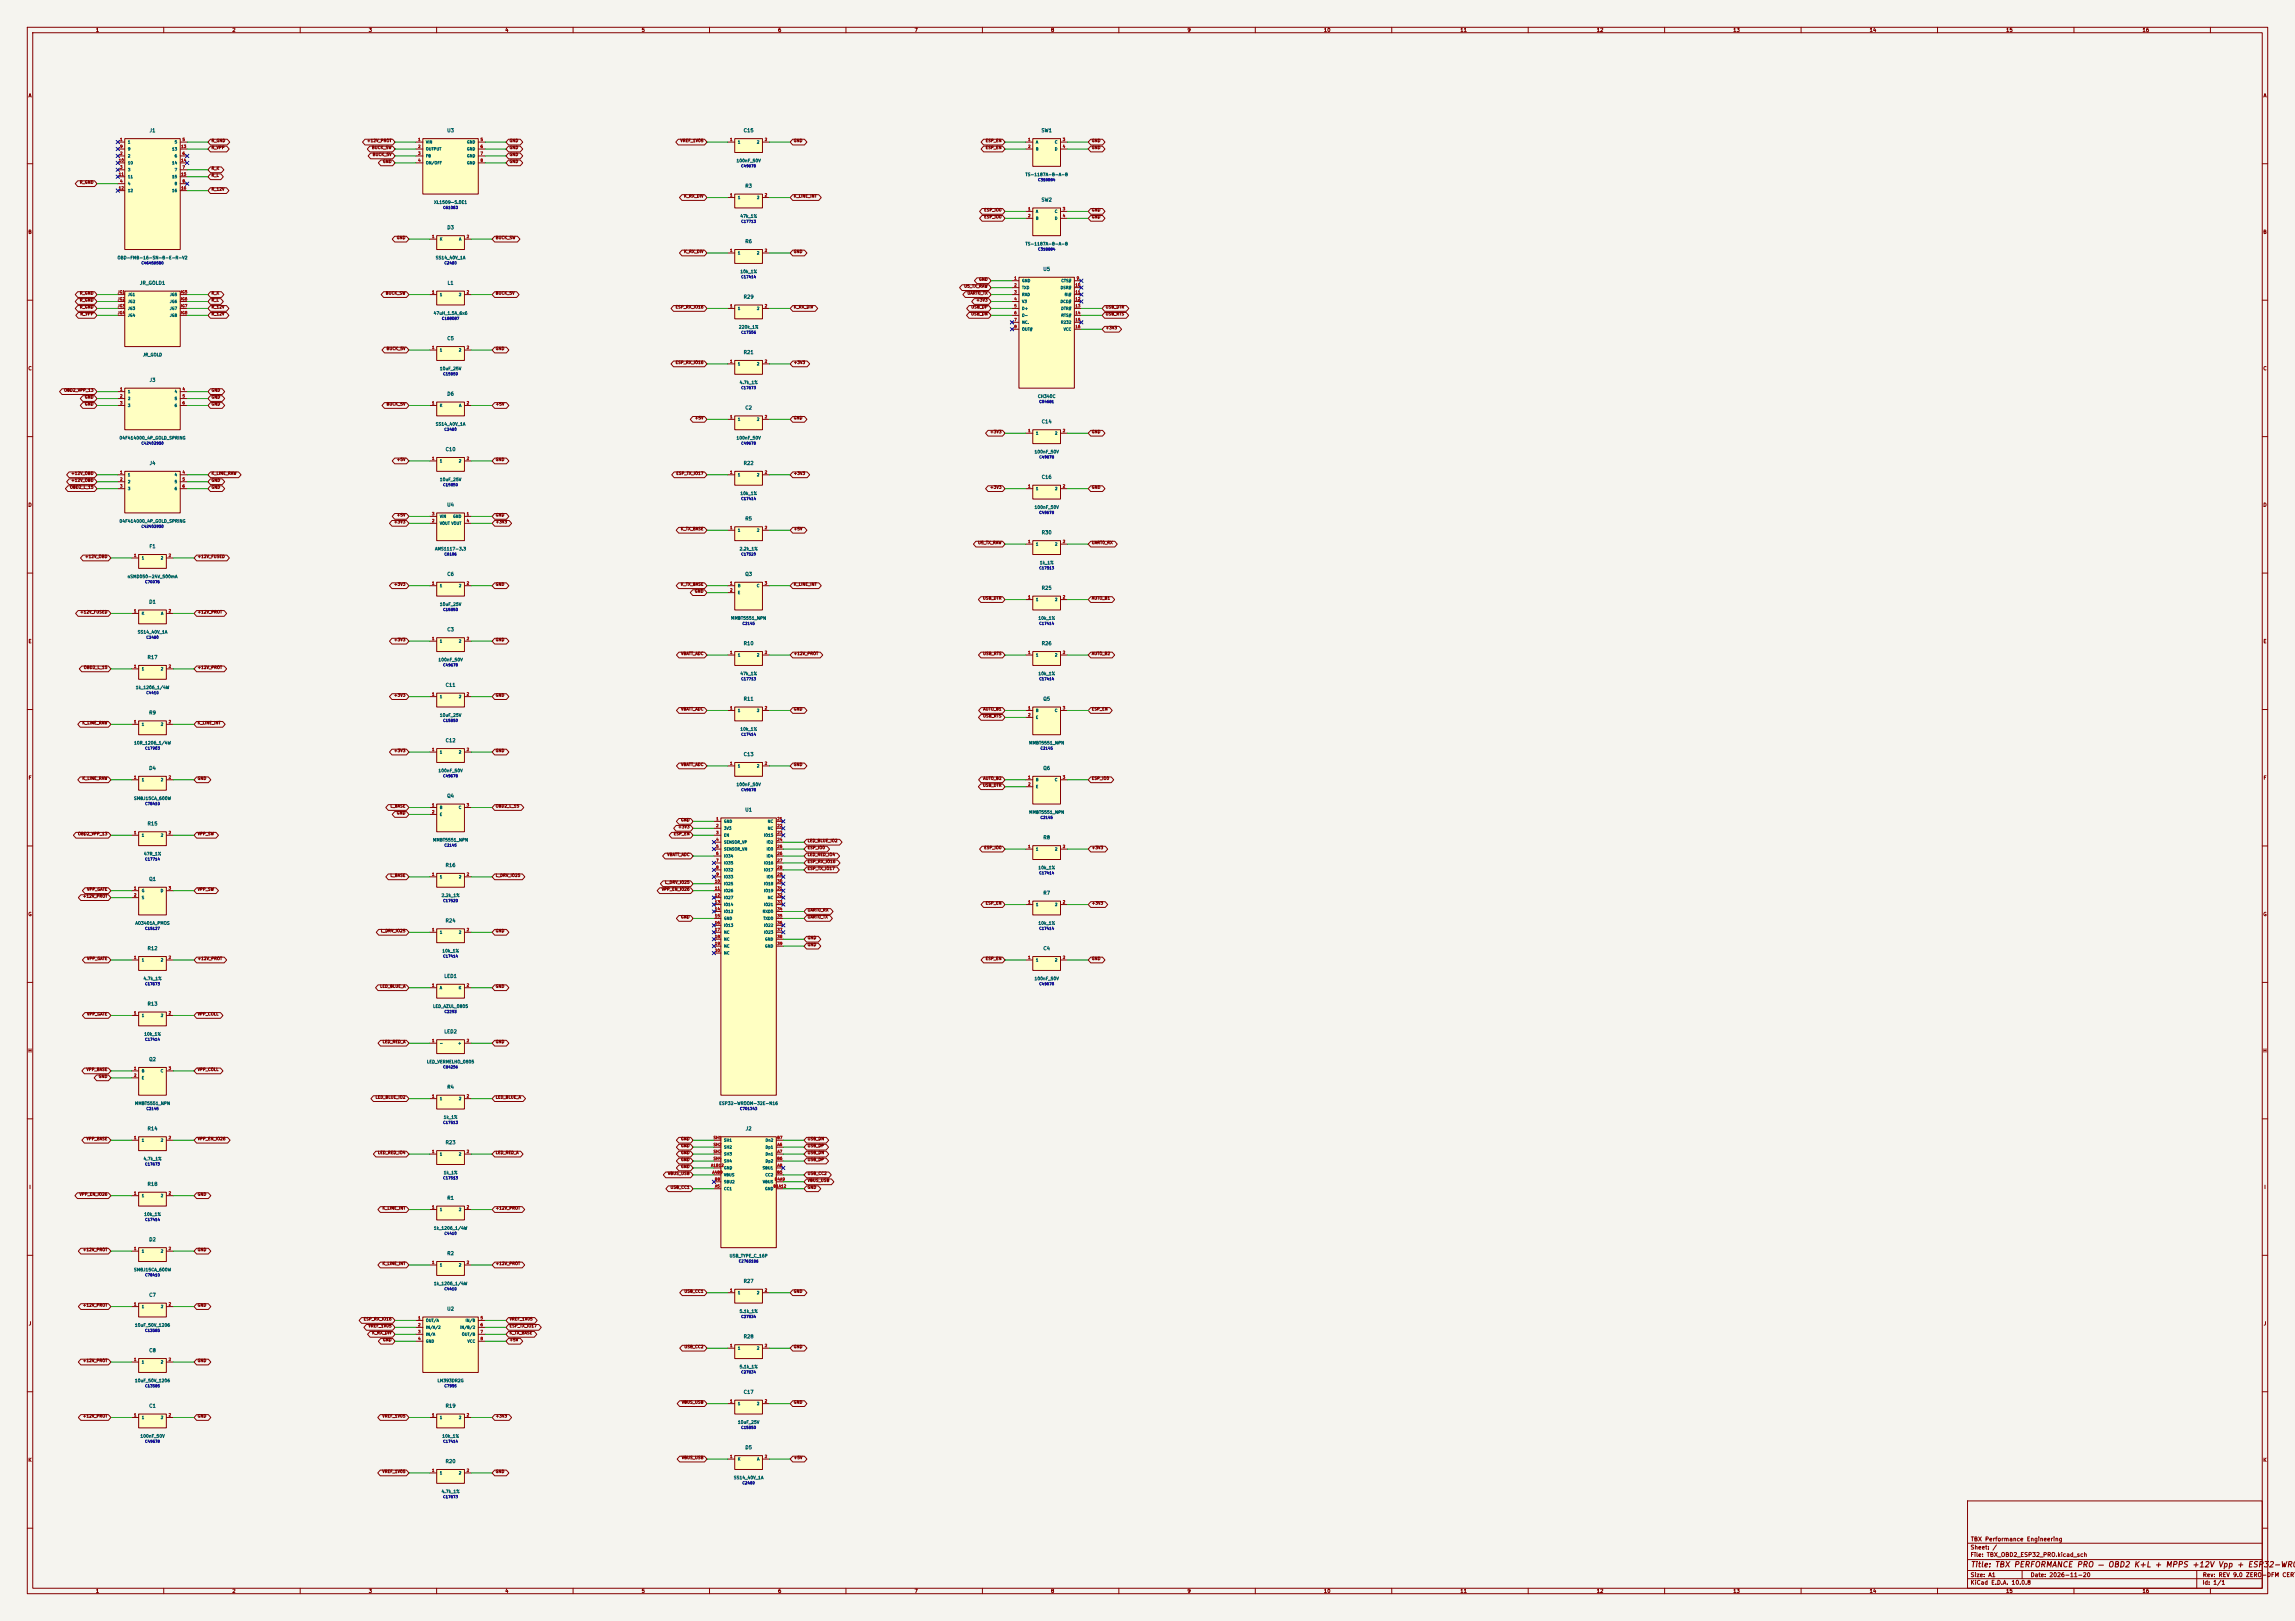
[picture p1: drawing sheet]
<svg xmlns="http://www.w3.org/2000/svg" width="841mm" height="594mm" viewBox="0 0 841 594" stroke-linecap="round" stroke-linejoin="round" font-family="sans-serif">
<defs><g id="words">
<text font-size="2" fill="#840000" x="722" y="574.8">Title: TBX PERFORMANCE PRO — OBD2 K+L + MPPS +12V Vpp + ESP32-WROO</text>
<g font-size="1.5" fill="#840000">
<text x="721.9" y="568.1">Sheet: /</text>
<text x="722" y="565.1">TBX Performance Engineering</text>
<text x="721.9" y="570.8">File: TBX_OBD2_ESP32_PRO.kicad_sch</text>
<text x="721.9" y="581">KiCad E.D.A. 10.0.8</text>
<text x="721.9" y="578.2">Size: A1</text>
<text x="743.9" y="578.2">Date: 2026-11-20</text>
<text x="806.9" y="581">Id: 1/1</text>
<text x="807" y="578.2">Rev: REV 9.0 ZERO-DFM CERTI</text>
</g>
<g font-size="1.3" fill="#840000">
<text x="35" y="12">1</text>
<text x="85" y="12">2</text>
<text x="135" y="12">3</text>
<text x="185" y="12">4</text>
<text x="235" y="12">5</text>
<text x="285" y="12">6</text>
<text x="335" y="12">7</text>
<text x="385" y="12">8</text>
<text x="435" y="12">9</text>
<text x="485" y="12">10</text>
<text x="535" y="12">11</text>
<text x="585" y="12">12</text>
<text x="635" y="12">13</text>
<text x="685" y="12">14</text>
<text x="735" y="12">15</text>
<text x="785" y="12">16</text>
<text x="10.3" y="36">A</text>
<text x="829.3" y="36">A</text>
<text x="10.2" y="86">B</text>
<text x="829.2" y="86">B</text>
<text x="10.2" y="136">C</text>
<text x="829.2" y="136">C</text>
<text x="10.2" y="186">D</text>
<text x="829.2" y="186">D</text>
<text x="10.3" y="236">E</text>
<text x="829.3" y="236">E</text>
<text x="10.3" y="286">F</text>
<text x="829.3" y="286">F</text>
<text x="10.2" y="336">G</text>
<text x="829.2" y="336">G</text>
<text x="10.2" y="386">H</text>
<text x="829.2" y="386">H</text>
<text x="10.6" y="436">I</text>
<text x="829.6" y="436">I</text>
<text x="10.4" y="486">J</text>
<text x="829.4" y="486">J</text>
<text x="10.2" y="536">K</text>
<text x="829.2" y="536">K</text>
<text x="35" y="584">1</text>
<text x="85" y="584">2</text>
<text x="135" y="584">3</text>
<text x="185" y="584">4</text>
<text x="235" y="584">5</text>
<text x="285" y="584">6</text>
<text x="335" y="584">7</text>
<text x="385" y="584">8</text>
<text x="435" y="584">9</text>
<text x="485" y="584">10</text>
<text x="535" y="584">11</text>
<text x="585" y="584">12</text>
<text x="635" y="584">13</text>
<text x="685" y="584">14</text>
<text x="735" y="584">15</text>
<text x="785" y="584">16</text>
</g>
<g font-size="1.3" fill="#006464">
<text x="54.7" y="48.8">J1</text>
<text x="163.7" y="48.8">U3</text>
<text x="272.3" y="48.8">C15</text>
<text x="381.5" y="48.8">SW1</text>
<text x="273" y="69.1">R3</text>
<text x="381.5" y="74.2">SW2</text>
<text x="163.7" y="84.3">D3</text>
<text x="273" y="89.4">R6</text>
<text x="382.1" y="99.6">U5</text>
<text x="51.1" y="104.6">JR_GOLD1</text>
<text x="163.9" y="104.6">L1</text>
<text x="272.3" y="109.7">R29</text>
<text x="163.7" y="125">C5</text>
<text x="272.3" y="130">R21</text>
<text x="54.7" y="140.2">J3</text>
<text x="163.7" y="145.3">D6</text>
<text x="273" y="150.4">C2</text>
<text x="381.6" y="155.4">C14</text>
<text x="163.1" y="165.6">C10</text>
<text x="54.7" y="170.7">J4</text>
<text x="272.3" y="170.7">R22</text>
<text x="381.6" y="175.8">C16</text>
<text x="163.7" y="185.9">U4</text>
<text x="273" y="191">R5</text>
<text x="381.6" y="196.1">R30</text>
<text x="54.6" y="201.2">F1</text>
<text x="163.7" y="211.3">C6</text>
<text x="272.9" y="211.3">Q3</text>
<text x="54.5" y="221.5">D1</text>
<text x="381.6" y="216.4">R25</text>
<text x="163.7" y="231.6">C3</text>
<text x="272.3" y="236.7">R10</text>
<text x="381.6" y="236.7">R26</text>
<text x="53.9" y="241.8">R17</text>
<text x="163.1" y="252">C11</text>
<text x="272.3" y="257">R11</text>
<text x="382.1" y="257">Q5</text>
<text x="54.5" y="262.1">R9</text>
<text x="163.1" y="272.3">C12</text>
<text x="272.3" y="277.4">C13</text>
<text x="54.5" y="282.4">D4</text>
<text x="382.1" y="282.4">Q6</text>
<text x="163.7" y="292.6">Q4</text>
<text x="272.9" y="297.7">U1</text>
<text x="53.9" y="302.8">R15</text>
<text x="382.2" y="307.8">R8</text>
<text x="54.5" y="323.1">Q1</text>
<text x="163.1" y="318">R16</text>
<text x="382.2" y="328.2">R7</text>
<text x="163.1" y="338.3">R24</text>
<text x="53.9" y="348.5">R12</text>
<text x="382.2" y="348.5">C4</text>
<text x="162.6" y="358.6">LED1</text>
<text x="53.9" y="368.8">R13</text>
<text x="162.6" y="379">LED2</text>
<text x="54.5" y="389.1">Q2</text>
<text x="163.7" y="399.3">R4</text>
<text x="53.9" y="414.5">R14</text>
<text x="163.1" y="419.6">R23</text>
<text x="273.1" y="414.5">J2</text>
<text x="53.9" y="434.8">R18</text>
<text x="163.7" y="439.9">R1</text>
<text x="54.5" y="455.2">D2</text>
<text x="163.7" y="460.2">R2</text>
<text x="272.3" y="470.4">R27</text>
<text x="54.5" y="475.5">C7</text>
<text x="163.7" y="480.6">U2</text>
<text x="272.3" y="490.7">R28</text>
<text x="54.5" y="495.8">C8</text>
<text x="272.3" y="511">C17</text>
<text x="54.5" y="516.1">C1</text>
<text x="163.1" y="516.1">R19</text>
<text x="273" y="531.4">D5</text>
<text x="163.1" y="536.4">R20</text>
</g>
<g font-size="1.1" fill="#840000">
<text x="77.4" y="52.3">R_GND</text>
<text x="134.4" y="52.3">+12V_PROT</text>
<text x="186.6" y="52.3">GND</text>
<text x="249.2" y="52.3">VREF_1V05</text>
<text x="290.7" y="52.3">GND</text>
<text x="361.1" y="52.3">ESP_EN</text>
<text x="400" y="52.3">GND</text>
<text x="77.4" y="54.9">R_VPP</text>
<text x="136.1" y="54.9">BUCK_SW</text>
<text x="136.4" y="57.4">BUCK_5V</text>
<text x="140.2" y="59.9">GND</text>
<text x="186.6" y="59.9">GND</text>
<text x="186.6" y="57.4">GND</text>
<text x="186.6" y="54.9">GND</text>
<text x="361.1" y="54.9">ESP_EN</text>
<text x="400" y="54.9">GND</text>
<text x="77.4" y="65">R_L</text>
<text x="77.4" y="62.5">R_K</text>
<text x="29.1" y="67.6">R_GND</text>
<text x="77.4" y="70.1">R_12V</text>
<text x="250.5" y="72.6">K_RX_DIV</text>
<text x="290.7" y="72.6">K_LINE_INT</text>
<text x="360.5" y="77.7">ESP_IO0</text>
<text x="400" y="77.7">GND</text>
<text x="360.5" y="80.3">ESP_IO0</text>
<text x="400" y="80.3">GND</text>
<text x="145.3" y="87.9">GND</text>
<text x="181.5" y="87.9">BUCK_SW</text>
<text x="250.5" y="93">K_RX_DIV</text>
<text x="290.7" y="93">GND</text>
<text x="353.2" y="105.7">U5_TX_RAW</text>
<text x="358.6" y="103.1">GND</text>
<text x="29.1" y="113.3">R_GND</text>
<text x="29.1" y="110.7">R_GND</text>
<text x="29.1" y="108.2">R_GND</text>
<text x="77.4" y="113.3">R_12V</text>
<text x="77.4" y="110.7">R_L</text>
<text x="77.4" y="108.2">R_K</text>
<text x="141.2" y="108.2">BUCK_SW</text>
<text x="181.5" y="108.2">BUCK_5V</text>
<text x="247.4" y="113.3">ESP_RX_IO16</text>
<text x="290.7" y="113.3">K_RX_DIV</text>
<text x="354.4" y="108.2">UART0_TX</text>
<text x="355.8" y="113.3">USB_DP</text>
<text x="357.6" y="110.7">+3V3</text>
<text x="405" y="113.3">USB_DTR</text>
<text x="29.3" y="115.8">R_VPP</text>
<text x="77.4" y="115.8">R_12V</text>
<text x="355.7" y="115.8">USB_DN</text>
<text x="405" y="115.8">USB_RTS</text>
<text x="405" y="120.9">+3V3</text>
<text x="141.5" y="128.5">BUCK_5V</text>
<text x="181.5" y="128.5">GND</text>
<text x="247.4" y="133.6">ESP_RX_IO16</text>
<text x="290.7" y="133.6">+3V3</text>
<text x="23.4" y="143.8">OBD2_VPP_13</text>
<text x="77.4" y="143.8">GND</text>
<text x="31" y="148.8">GND</text>
<text x="31" y="146.3">GND</text>
<text x="77.4" y="148.8">GND</text>
<text x="77.4" y="146.3">GND</text>
<text x="141.5" y="148.8">BUCK_5V</text>
<text x="181.5" y="148.8">+5V</text>
<text x="254.5" y="153.9">+5V</text>
<text x="290.7" y="153.9">GND</text>
<text x="362.7" y="159">+3V3</text>
<text x="400" y="159">GND</text>
<text x="145.3" y="169.2">+5V</text>
<text x="181.5" y="169.2">GND</text>
<text x="25.5" y="179.3">OBD2_L_15</text>
<text x="26" y="174.2">+12V_OBD</text>
<text x="26" y="176.8">+12V_OBD</text>
<text x="77.4" y="174.2">K_LINE_RAW</text>
<text x="77.4" y="176.8">GND</text>
<text x="77.4" y="179.3">GND</text>
<text x="247.7" y="174.2">ESP_TX_IO17</text>
<text x="290.7" y="174.2">+3V3</text>
<text x="362.7" y="179.3">+3V3</text>
<text x="400" y="179.3">GND</text>
<text x="145.3" y="189.5">+5V</text>
<text x="181.5" y="189.5">GND</text>
<text x="144.3" y="192">+3V3</text>
<text x="181.5" y="192">+3V3</text>
<text x="249.3" y="194.6">K_TX_BASE</text>
<text x="290.7" y="194.6">+5V</text>
<text x="358.3" y="199.6">U5_TX_RAW</text>
<text x="400" y="199.6">UART0_RX</text>
<text x="31.1" y="204.7">+12V_OBD</text>
<text x="72.3" y="204.7">+12V_FUSED</text>
<text x="144.3" y="214.9">+3V3</text>
<text x="181.5" y="214.9">GND</text>
<text x="249.3" y="214.9">K_TX_BASE</text>
<text x="290.7" y="214.9">K_LINE_INT</text>
<text x="254.5" y="217.4">GND</text>
<text x="360.1" y="220">USB_DTR</text>
<text x="400" y="220">AUTO_B1</text>
<text x="29.3" y="225">+12V_FUSED</text>
<text x="72.3" y="225">+12V_PROT</text>
<text x="144.3" y="235.2">+3V3</text>
<text x="181.5" y="235.2">GND</text>
<text x="30.6" y="245.4">OBD2_L_15</text>
<text x="72.3" y="245.4">+12V_PROT</text>
<text x="249.4" y="240.3">VBATT_ADC</text>
<text x="290.7" y="240.3">+12V_PROT</text>
<text x="360.1" y="240.3">USB_RTS</text>
<text x="400" y="240.3">AUTO_B2</text>
<text x="144.3" y="255.5">+3V3</text>
<text x="181.5" y="255.5">GND</text>
<text x="249.4" y="260.6">VBATT_ADC</text>
<text x="290.7" y="260.6">GND</text>
<text x="360.1" y="263.1">USB_RTS</text>
<text x="360.2" y="260.6">AUTO_B1</text>
<text x="400" y="260.6">ESP_EN</text>
<text x="30.1" y="265.7">K_LINE_RAW</text>
<text x="72.3" y="265.7">K_LINE_INT</text>
<text x="144.3" y="275.8">+3V3</text>
<text x="181.5" y="275.8">GND</text>
<text x="249.4" y="280.9">VBATT_ADC</text>
<text x="290.7" y="280.9">GND</text>
<text x="30.1" y="286">K_LINE_RAW</text>
<text x="72.3" y="286">GND</text>
<text x="360.2" y="286">AUTO_B2</text>
<text x="400" y="286">ESP_IO0</text>
<text x="360.1" y="288.5">USB_DTR</text>
<text x="142.9" y="296.2">L_BASE</text>
<text x="145.3" y="298.7">GND</text>
<text x="181.5" y="296.2">OBD2_L_15</text>
<text x="248.4" y="303.8">+3V3</text>
<text x="249.4" y="301.2">GND</text>
<text x="28.5" y="306.3">OBD2_VPP_13</text>
<text x="72.3" y="306.3">VPP_SW</text>
<text x="246.8" y="306.3">ESP_EN</text>
<text x="295.8" y="308.9">LED_BLUE_IO2</text>
<text x="295.8" y="311.4">ESP_IO0</text>
<text x="360.5" y="311.4">ESP_IO0</text>
<text x="400" y="311.4">+3V3</text>
<text x="244.4" y="313.9">VBATT_ADC</text>
<text x="295.8" y="313.9">LED_RED_IO4</text>
<text x="295.8" y="316.5">ESP_RX_IO16</text>
<text x="142.9" y="321.6">L_BASE</text>
<text x="181.5" y="321.6">L_DRV_IO25</text>
<text x="295.8" y="319">ESP_TX_IO17</text>
<text x="30.3" y="329.2">+12V_PROT</text>
<text x="31.8" y="326.6">VPP_GATE</text>
<text x="72.3" y="326.6">VPP_SW</text>
<text x="242.4" y="326.6">VPP_EN_IO26</text>
<text x="243.6" y="324.1">L_DRV_IO25</text>
<text x="295.8" y="334.3">UART0_RX</text>
<text x="361.1" y="331.7">ESP_EN</text>
<text x="400" y="331.7">+3V3</text>
<text x="139.4" y="341.9">L_DRV_IO25</text>
<text x="181.5" y="341.9">GND</text>
<text x="249.4" y="336.8">GND</text>
<text x="295.8" y="336.8">UART0_TX</text>
<text x="295.8" y="344.4">GND</text>
<text x="295.8" y="347">GND</text>
<text x="31.8" y="352">VPP_GATE</text>
<text x="72.3" y="352">+12V_PROT</text>
<text x="361.1" y="352">ESP_EN</text>
<text x="400" y="352">GND</text>
<text x="139.2" y="362.2">LED_BLUE_A</text>
<text x="181.5" y="362.2">GND</text>
<text x="31.8" y="372.4">VPP_GATE</text>
<text x="72.3" y="372.4">VPP_COLL</text>
<text x="140.1" y="382.5">LED_RED_A</text>
<text x="181.5" y="382.5">GND</text>
<text x="31.6" y="392.7">VPP_BASE</text>
<text x="36.1" y="395.2">GND</text>
<text x="72.3" y="392.7">VPP_COLL</text>
<text x="137.5" y="402.8">LED_BLUE_IO2</text>
<text x="181.5" y="402.8">LED_BLUE_A</text>
<text x="31.6" y="418.1">VPP_BASE</text>
<text x="72.3" y="418.1">VPP_EN_IO26</text>
<text x="249.4" y="418.1">GND</text>
<text x="295.8" y="418.1">USB_DN</text>
<text x="138.4" y="423.2">LED_RED_IO4</text>
<text x="181.5" y="423.2">LED_RED_A</text>
<text x="249.4" y="425.7">GND</text>
<text x="249.4" y="420.6">GND</text>
<text x="249.4" y="423.2">GND</text>
<text x="295.8" y="420.6">USB_DP</text>
<text x="295.8" y="423.2">USB_DN</text>
<text x="295.8" y="425.7">USB_DP</text>
<text x="244.6" y="430.8">VBUS_USB</text>
<text x="249.4" y="428.2">GND</text>
<text x="295.8" y="430.8">USB_CC2</text>
<text x="245.6" y="435.9">USB_CC1</text>
<text x="295.8" y="433.3">VBUS_USB</text>
<text x="295.8" y="435.9">GND</text>
<text x="29" y="438.4">VPP_EN_IO26</text>
<text x="72.3" y="438.4">GND</text>
<text x="140" y="443.5">K_LINE_INT</text>
<text x="181.5" y="443.5">+12V_PROT</text>
<text x="30.3" y="458.7">+12V_PROT</text>
<text x="72.3" y="458.7">GND</text>
<text x="140" y="463.8">K_LINE_INT</text>
<text x="181.5" y="463.8">+12V_PROT</text>
<text x="250.6" y="474">USB_CC1</text>
<text x="290.7" y="474">GND</text>
<text x="30.3" y="479">+12V_PROT</text>
<text x="72.3" y="479">GND</text>
<text x="133.1" y="484.1">ESP_RX_IO16</text>
<text x="186.6" y="484.1">VREF_1V05</text>
<text x="134.9" y="486.7">VREF_1V05</text>
<text x="136.2" y="489.2">K_RX_DIV</text>
<text x="140.2" y="491.7">GND</text>
<text x="186.6" y="491.7">+5V</text>
<text x="186.6" y="486.7">ESP_TX_IO17</text>
<text x="186.6" y="489.2">K_TX_BASE</text>
<text x="250.6" y="494.3">USB_CC2</text>
<text x="290.7" y="494.3">GND</text>
<text x="30.3" y="499.4">+12V_PROT</text>
<text x="72.3" y="499.4">GND</text>
<text x="249.7" y="514.6">VBUS_USB</text>
<text x="290.7" y="514.6">GND</text>
<text x="30.3" y="519.7">+12V_PROT</text>
<text x="72.3" y="519.7">GND</text>
<text x="140" y="519.7">VREF_1V05</text>
<text x="181.5" y="519.7">+3V3</text>
<text x="249.7" y="534.9">VBUS_USB</text>
<text x="290.7" y="534.9">+5V</text>
<text x="140" y="540">VREF_1V05</text>
<text x="181.5" y="540">GND</text>
</g>
<g font-size="1.1" fill="#006464">
<text x="269.7" y="59.7">100nF_50V</text>
<text x="375.6" y="64.8">TS-1187A-B-A-B</text>
<text x="158.9" y="75">XL1509-5.0E1</text>
<text x="271.1" y="80">47k_1%</text>
<text x="42.9" y="95.3">OBD-FMB-16-SN-B-E-R-V2</text>
<text x="159.5" y="95.3">SS14_40V_1A</text>
<text x="375.6" y="90.2">TS-1187A-B-A-B</text>
<text x="271.1" y="100.4">10k_1%</text>
<text x="158.8" y="115.6">47uH_1.5A_6x6</text>
<text x="270.6" y="120.7">220k_1%</text>
<text x="52.3" y="130.8">JR_GOLD</text>
<text x="161" y="135.9">10uF_25V</text>
<text x="270.9" y="141">4.7k_1%</text>
<text x="380.2" y="146.1">CH340C</text>
<text x="43.6" y="161.3">04F414000_4P_GOLD_SPRING</text>
<text x="159.5" y="156.2">SS14_40V_1A</text>
<text x="269.7" y="161.3">100nF_50V</text>
<text x="379" y="166.4">100nF_50V</text>
<text x="161" y="176.6">10uF_25V</text>
<text x="271.1" y="181.6">10k_1%</text>
<text x="43.6" y="191.8">04F414000_4P_GOLD_SPRING</text>
<text x="379" y="186.7">100nF_50V</text>
<text x="159.3" y="202">AMS1117-3.3</text>
<text x="270.9" y="202">2.2k_1%</text>
<text x="380.9" y="207">1k_1%</text>
<text x="46.6" y="212.1">nSMD050-24V_500mA</text>
<text x="161" y="222.3">10uF_25V</text>
<text x="267.8" y="227.4">MMBT5551_NPN</text>
<text x="380.4" y="227.4">10k_1%</text>
<text x="50.3" y="232.4">SS14_40V_1A</text>
<text x="160.5" y="242.6">100nF_50V</text>
<text x="271.1" y="247.7">47k_1%</text>
<text x="380.4" y="247.7">10k_1%</text>
<text x="49.6" y="252.8">1k_1206_1/4W</text>
<text x="161" y="262.9">10uF_25V</text>
<text x="271.1" y="268">10k_1%</text>
<text x="49" y="273.1">10R_1206_1/4W</text>
<text x="377" y="273.1">MMBT5551_NPN</text>
<text x="160.5" y="283.2">100nF_50V</text>
<text x="49" y="293.4">SMBJ15CA_600W</text>
<text x="269.7" y="288.3">100nF_50V</text>
<text x="377" y="298.5">MMBT5551_NPN</text>
<text x="158.5" y="308.6">MMBT5551_NPN</text>
<text x="52.6" y="313.7">47R_1%</text>
<text x="380.4" y="318.8">10k_1%</text>
<text x="161.7" y="329">2.2k_1%</text>
<text x="49.5" y="339.1">AO3401A_PMOS</text>
<text x="380.4" y="339.1">10k_1%</text>
<text x="161.9" y="349.3">10k_1%</text>
<text x="52.4" y="359.4">4.7k_1%</text>
<text x="379" y="359.4">100nF_50V</text>
<text x="158.5" y="369.6">LED_AZUL_0805</text>
<text x="52.7" y="379.8">10k_1%</text>
<text x="156.3" y="389.9">LED_VERMELHO_0805</text>
<text x="49.3" y="405.2">MMBT5551_NPN</text>
<text x="263.4" y="405.2">ESP32-WROOM-32E-N16</text>
<text x="162.4" y="410.2">1k_1%</text>
<text x="52.4" y="425.5">4.7k_1%</text>
<text x="162.4" y="430.6">1k_1%</text>
<text x="52.7" y="445.8">10k_1%</text>
<text x="158.8" y="450.9">1k_1206_1/4W</text>
<text x="267.2" y="461">USB_TYPE_C_16P</text>
<text x="49" y="466.1">SMBJ15CA_600W</text>
<text x="158.8" y="471.2">1k_1206_1/4W</text>
<text x="270.9" y="481.4">5.1k_1%</text>
<text x="49.3" y="486.4">10uF_50V_1206</text>
<text x="270.9" y="501.7">5.1k_1%</text>
<text x="49.3" y="506.8">10uF_50V_1206</text>
<text x="160.2" y="506.8">LM393DR2G</text>
<text x="270.3" y="522">10uF_25V</text>
<text x="51.3" y="527.1">100nF_50V</text>
<text x="161.9" y="527.1">10k_1%</text>
<text x="268.8" y="542.3">SS14_40V_1A</text>
<text x="161.7" y="547.4">4.7k_1%</text>
</g>
<g font-size="1" fill="#a90000">
<text x="43.9" y="51.9">1</text>
<text x="66.7" y="51.9">5</text>
<text x="153.1" y="51.9">1</text>
<text x="176" y="51.9">5</text>
<text x="267.4" y="51.9">1</text>
<text x="280.1" y="51.9">2</text>
<text x="376.6" y="51.9">1</text>
<text x="389.3" y="51.9">3</text>
<text x="43.4" y="59.5">10</text>
<text x="43.9" y="57">2</text>
<text x="43.9" y="54.4">9</text>
<text x="66.3" y="54.4">13</text>
<text x="66.3" y="59.5">14</text>
<text x="66.7" y="57">6</text>
<text x="153.1" y="54.4">2</text>
<text x="153.1" y="57">3</text>
<text x="153.1" y="59.5">4</text>
<text x="176" y="54.4">6</text>
<text x="176" y="57">7</text>
<text x="176" y="59.5">8</text>
<text x="376.6" y="54.4">2</text>
<text x="389.3" y="54.4">4</text>
<text x="43.4" y="64.6">11</text>
<text x="43.9" y="62">3</text>
<text x="66.3" y="64.6">15</text>
<text x="66.7" y="62">7</text>
<text x="43.4" y="69.7">12</text>
<text x="43.9" y="67.1">4</text>
<text x="66.3" y="69.7">16</text>
<text x="66.7" y="67.1">8</text>
<text x="267.4" y="72.2">1</text>
<text x="280.1" y="72.2">2</text>
<text x="376.6" y="77.3">1</text>
<text x="389.3" y="77.3">3</text>
<text x="376.6" y="79.8">2</text>
<text x="389.3" y="79.8">4</text>
<text x="158.2" y="87.4">1</text>
<text x="170.9" y="87.4">2</text>
<text x="267.4" y="92.5">1</text>
<text x="280.1" y="92.5">2</text>
<text x="43" y="107.8">JG1</text>
<text x="65.9" y="107.8">JG5</text>
<text x="158.2" y="107.8">1</text>
<text x="170.9" y="107.8">2</text>
<text x="371.5" y="102.7">1</text>
<text x="371.5" y="105.2">2</text>
<text x="371.5" y="107.8">3</text>
<text x="393.9" y="105.2">10</text>
<text x="393.9" y="107.8">11</text>
<text x="394.4" y="102.7">9</text>
<text x="43" y="110.3">JG2</text>
<text x="43" y="112.8">JG3</text>
<text x="65.9" y="110.3">JG6</text>
<text x="65.9" y="112.8">JG7</text>
<text x="267.4" y="112.8">1</text>
<text x="280.1" y="112.8">2</text>
<text x="371.5" y="110.3">4</text>
<text x="371.5" y="112.8">5</text>
<text x="393.9" y="110.3">12</text>
<text x="393.9" y="112.8">13</text>
<text x="43" y="115.4">JG4</text>
<text x="65.9" y="115.4">JG8</text>
<text x="371.5" y="115.4">6</text>
<text x="371.5" y="117.9">7</text>
<text x="393.9" y="115.4">14</text>
<text x="393.9" y="117.9">15</text>
<text x="371.5" y="120.5">8</text>
<text x="393.9" y="120.5">16</text>
<text x="158.2" y="128.1">1</text>
<text x="170.9" y="128.1">2</text>
<text x="267.4" y="133.2">1</text>
<text x="280.1" y="133.2">2</text>
<text x="43.9" y="143.3">1</text>
<text x="66.7" y="143.3">4</text>
<text x="43.9" y="145.9">2</text>
<text x="43.9" y="148.4">3</text>
<text x="66.7" y="145.9">5</text>
<text x="66.7" y="148.4">6</text>
<text x="158.2" y="148.4">1</text>
<text x="170.9" y="148.4">2</text>
<text x="267.4" y="153.5">1</text>
<text x="280.1" y="153.5">2</text>
<text x="376.6" y="158.6">1</text>
<text x="389.3" y="158.6">2</text>
<text x="43.9" y="173.8">1</text>
<text x="66.7" y="173.8">4</text>
<text x="158.2" y="168.7">1</text>
<text x="170.9" y="168.7">2</text>
<text x="267.4" y="173.8">1</text>
<text x="280.1" y="173.8">2</text>
<text x="43.9" y="176.3">2</text>
<text x="43.9" y="178.9">3</text>
<text x="66.7" y="176.3">5</text>
<text x="66.7" y="178.9">6</text>
<text x="376.6" y="178.9">1</text>
<text x="389.3" y="178.9">2</text>
<text x="158.2" y="191.6">2</text>
<text x="158.2" y="189">3</text>
<text x="170.9" y="189">1</text>
<text x="170.9" y="191.6">4</text>
<text x="267.4" y="194.1">1</text>
<text x="280.1" y="194.1">2</text>
<text x="376.6" y="199.2">1</text>
<text x="389.3" y="199.2">2</text>
<text x="49" y="204.3">1</text>
<text x="61.7" y="204.3">2</text>
<text x="158.2" y="214.4">1</text>
<text x="170.9" y="214.4">2</text>
<text x="267.4" y="214.4">1</text>
<text x="280.1" y="214.4">3</text>
<text x="267.4" y="217">2</text>
<text x="376.6" y="219.5">1</text>
<text x="389.3" y="219.5">2</text>
<text x="49" y="224.6">1</text>
<text x="61.7" y="224.6">2</text>
<text x="158.2" y="234.8">1</text>
<text x="170.9" y="234.8">2</text>
<text x="267.4" y="239.8">1</text>
<text x="280.1" y="239.8">2</text>
<text x="376.6" y="239.8">1</text>
<text x="389.3" y="239.8">2</text>
<text x="49" y="244.9">1</text>
<text x="61.7" y="244.9">2</text>
<text x="158.2" y="255.1">1</text>
<text x="170.9" y="255.1">2</text>
<text x="267.4" y="260.2">1</text>
<text x="280.1" y="260.2">2</text>
<text x="376.6" y="260.2">1</text>
<text x="376.6" y="262.7">2</text>
<text x="389.3" y="260.2">3</text>
<text x="49" y="265.2">1</text>
<text x="61.7" y="265.2">2</text>
<text x="158.2" y="275.4">1</text>
<text x="170.9" y="275.4">2</text>
<text x="267.4" y="280.5">1</text>
<text x="280.1" y="280.5">2</text>
<text x="49" y="285.6">1</text>
<text x="61.7" y="285.6">2</text>
<text x="376.6" y="285.6">1</text>
<text x="389.3" y="285.6">3</text>
<text x="376.6" y="288.1">2</text>
<text x="158.2" y="295.7">1</text>
<text x="158.2" y="298.3">2</text>
<text x="170.9" y="295.7">3</text>
<text x="49" y="305.9">1</text>
<text x="61.7" y="305.9">2</text>
<text x="262.3" y="300.8">1</text>
<text x="262.3" y="303.3">2</text>
<text x="262.3" y="305.9">3</text>
<text x="284.7" y="300.8">21</text>
<text x="284.7" y="303.3">22</text>
<text x="284.7" y="305.9">23</text>
<text x="262.3" y="308.4">4</text>
<text x="262.3" y="311">5</text>
<text x="284.7" y="308.4">24</text>
<text x="284.7" y="311">25</text>
<text x="376.6" y="311">1</text>
<text x="389.3" y="311">2</text>
<text x="262.3" y="313.5">6</text>
<text x="262.3" y="316">7</text>
<text x="284.7" y="313.5">26</text>
<text x="284.7" y="316">27</text>
<text x="158.2" y="321.1">1</text>
<text x="170.9" y="321.1">2</text>
<text x="261.8" y="323.7">10</text>
<text x="262.3" y="318.6">8</text>
<text x="262.3" y="321.1">9</text>
<text x="284.7" y="318.6">28</text>
<text x="284.7" y="321.1">29</text>
<text x="284.7" y="323.7">30</text>
<text x="49" y="326.2">1</text>
<text x="49" y="328.7">2</text>
<text x="61.7" y="326.2">3</text>
<text x="261.8" y="326.2">11</text>
<text x="261.8" y="328.7">12</text>
<text x="284.7" y="326.2">31</text>
<text x="284.7" y="328.7">32</text>
<text x="261.8" y="331.3">13</text>
<text x="261.8" y="333.8">14</text>
<text x="284.7" y="331.3">33</text>
<text x="284.7" y="333.8">34</text>
<text x="376.6" y="331.3">1</text>
<text x="389.3" y="331.3">2</text>
<text x="158.2" y="341.4">1</text>
<text x="170.9" y="341.4">2</text>
<text x="261.8" y="336.4">15</text>
<text x="261.8" y="338.9">16</text>
<text x="261.8" y="341.4">17</text>
<text x="284.7" y="336.4">35</text>
<text x="284.7" y="338.9">36</text>
<text x="284.7" y="341.4">37</text>
<text x="261.8" y="344">18</text>
<text x="261.8" y="346.5">19</text>
<text x="284.7" y="344">38</text>
<text x="284.7" y="346.5">39</text>
<text x="49" y="351.6">1</text>
<text x="61.7" y="351.6">2</text>
<text x="261.8" y="349.1">20</text>
<text x="376.6" y="351.6">1</text>
<text x="389.3" y="351.6">2</text>
<text x="158.2" y="361.8">1</text>
<text x="170.9" y="361.8">2</text>
<text x="49" y="371.9">1</text>
<text x="61.7" y="371.9">2</text>
<text x="158.2" y="382.1">1</text>
<text x="170.9" y="382.1">2</text>
<text x="49" y="392.2">1</text>
<text x="49" y="394.8">2</text>
<text x="61.7" y="392.2">3</text>
<text x="158.2" y="402.4">1</text>
<text x="170.9" y="402.4">2</text>
<text x="49" y="417.6">1</text>
<text x="61.7" y="417.6">2</text>
<text x="261.3" y="417.6">SH1</text>
<text x="284.7" y="417.6">B7</text>
<text x="158.2" y="422.7">1</text>
<text x="170.9" y="422.7">2</text>
<text x="261.3" y="420.2">SH2</text>
<text x="261.3" y="422.7">SH3</text>
<text x="261.3" y="425.3">SH4</text>
<text x="284.7" y="425.3">B6</text>
<text x="284.7" y="420.2">A6</text>
<text x="284.7" y="422.7">A7</text>
<text x="260.4" y="427.8">A1B12</text>
<text x="260.9" y="430.3">A4B9</text>
<text x="284.7" y="430.3">B5</text>
<text x="284.7" y="427.8">A8</text>
<text x="49" y="438">1</text>
<text x="61.7" y="438">2</text>
<text x="261.8" y="432.9">B8</text>
<text x="261.9" y="435.4">A5</text>
<text x="283.3" y="435.4">B1A12</text>
<text x="283.8" y="432.9">B4A9</text>
<text x="158.2" y="443">1</text>
<text x="170.9" y="443">2</text>
<text x="49" y="458.3">1</text>
<text x="61.7" y="458.3">2</text>
<text x="158.2" y="463.4">1</text>
<text x="170.9" y="463.4">2</text>
<text x="267.4" y="473.5">1</text>
<text x="280.1" y="473.5">2</text>
<text x="49" y="478.6">1</text>
<text x="61.7" y="478.6">2</text>
<text x="153.1" y="483.7">1</text>
<text x="176" y="483.7">5</text>
<text x="153.1" y="486.2">2</text>
<text x="153.1" y="488.8">3</text>
<text x="153.1" y="491.3">4</text>
<text x="176" y="486.2">6</text>
<text x="176" y="488.8">7</text>
<text x="176" y="491.3">8</text>
<text x="267.4" y="493.8">1</text>
<text x="280.1" y="493.8">2</text>
<text x="49" y="498.9">1</text>
<text x="61.7" y="498.9">2</text>
<text x="267.4" y="514.2">1</text>
<text x="280.1" y="514.2">2</text>
<text x="49" y="519.2">1</text>
<text x="61.7" y="519.2">2</text>
<text x="158.2" y="519.2">1</text>
<text x="170.9" y="519.2">2</text>
<text x="158.2" y="539.6">1</text>
<text x="170.9" y="539.6">2</text>
<text x="267.4" y="534.5">1</text>
<text x="280.1" y="534.5">2</text>
</g>
<g font-size="1" fill="#006464">
<text x="46.7" y="52.8">1</text>
<text x="63.9" y="52.8">5</text>
<text x="156" y="52.8">VIN</text>
<text x="171" y="52.8">GND</text>
<text x="270.3" y="52.8">1</text>
<text x="277.2" y="52.8">2</text>
<text x="379.5" y="52.8">A</text>
<text x="386.4" y="52.8">C</text>
<text x="46.7" y="57.9">2</text>
<text x="46.7" y="55.4">9</text>
<text x="62.9" y="55.4">13</text>
<text x="63.9" y="57.9">6</text>
<text x="156" y="55.4">OUTPUT</text>
<text x="156" y="57.9">FB</text>
<text x="171" y="55.4">GND</text>
<text x="171" y="57.9">GND</text>
<text x="379.5" y="55.4">B</text>
<text x="386.4" y="55.4">D</text>
<text x="46.7" y="63">3</text>
<text x="46.7" y="60.4">10</text>
<text x="46.7" y="65.5">11</text>
<text x="62.9" y="60.4">14</text>
<text x="62.9" y="65.5">15</text>
<text x="63.9" y="63">7</text>
<text x="156" y="60.4">ON/OFF</text>
<text x="171" y="60.4">GND</text>
<text x="46.7" y="68.1">4</text>
<text x="46.7" y="70.6">12</text>
<text x="62.9" y="70.6">16</text>
<text x="63.9" y="68.1">8</text>
<text x="270.3" y="73.1">1</text>
<text x="277.2" y="73.1">2</text>
<text x="379.5" y="78.2">A</text>
<text x="379.5" y="80.8">B</text>
<text x="386.4" y="78.2">C</text>
<text x="386.4" y="80.8">D</text>
<text x="161" y="88.4">K</text>
<text x="168.1" y="88.4">A</text>
<text x="270.3" y="93.5">1</text>
<text x="277.2" y="93.5">2</text>
<text x="374.4" y="103.6">GND</text>
<text x="374.4" y="106.2">TXD</text>
<text x="388.5" y="106.2">DSR#</text>
<text x="388.8" y="103.6">CTS#</text>
<text x="46.7" y="108.7">JG1</text>
<text x="46.7" y="111.2">JG2</text>
<text x="46.7" y="113.8">JG3</text>
<text x="62.1" y="108.7">JG5</text>
<text x="62.1" y="111.2">JG6</text>
<text x="62.1" y="113.8">JG7</text>
<text x="161" y="108.7">1</text>
<text x="168" y="108.7">2</text>
<text x="270.3" y="113.8">1</text>
<text x="277.2" y="113.8">2</text>
<text x="374.4" y="108.7">RXD</text>
<text x="374.4" y="111.2">V3</text>
<text x="374.4" y="113.8">D+</text>
<text x="388.5" y="111.2">DCD#</text>
<text x="388.7" y="113.8">DTR#</text>
<text x="390" y="108.7">RI#</text>
<text x="46.7" y="116.3">JG4</text>
<text x="62.1" y="116.3">JG8</text>
<text x="374.4" y="116.3">D-</text>
<text x="374.4" y="118.9">NC.</text>
<text x="388.6" y="118.9">R232</text>
<text x="388.8" y="116.3">RTS#</text>
<text x="374.4" y="121.4">OUT#</text>
<text x="389.6" y="121.4">VCC</text>
<text x="161" y="129">1</text>
<text x="168" y="129">2</text>
<text x="270.3" y="134.1">1</text>
<text x="277.2" y="134.1">2</text>
<text x="46.7" y="144.3">1</text>
<text x="46.7" y="146.8">2</text>
<text x="46.7" y="149.3">3</text>
<text x="63.9" y="144.3">4</text>
<text x="63.9" y="146.8">5</text>
<text x="63.9" y="149.3">6</text>
<text x="161" y="149.3">K</text>
<text x="168.1" y="149.3">A</text>
<text x="270.3" y="154.4">1</text>
<text x="277.2" y="154.4">2</text>
<text x="379.5" y="159.5">1</text>
<text x="386.5" y="159.5">2</text>
<text x="161" y="169.7">1</text>
<text x="168" y="169.7">2</text>
<text x="46.7" y="174.7">1</text>
<text x="46.7" y="177.3">2</text>
<text x="46.7" y="179.8">3</text>
<text x="63.9" y="174.7">4</text>
<text x="63.9" y="177.3">5</text>
<text x="63.9" y="179.8">6</text>
<text x="270.3" y="174.7">1</text>
<text x="277.2" y="174.7">2</text>
<text x="379.5" y="179.8">1</text>
<text x="386.5" y="179.8">2</text>
<text x="161" y="190">VIN</text>
<text x="165.9" y="190">GND</text>
<text x="161" y="192.5">VOUT VOUT</text>
<text x="270.3" y="195.1">1</text>
<text x="277.2" y="195.1">2</text>
<text x="379.5" y="200.1">1</text>
<text x="386.5" y="200.1">2</text>
<text x="51.8" y="205.2">1</text>
<text x="58.8" y="205.2">2</text>
<text x="161" y="215.4">1</text>
<text x="168" y="215.4">2</text>
<text x="270.3" y="215.4">B</text>
<text x="277.2" y="215.4">C</text>
<text x="270.3" y="217.9">E</text>
<text x="379.5" y="220.5">1</text>
<text x="386.5" y="220.5">2</text>
<text x="51.8" y="225.5">K</text>
<text x="58.9" y="225.5">A</text>
<text x="161" y="235.7">1</text>
<text x="168" y="235.7">2</text>
<text x="51.8" y="245.9">1</text>
<text x="58.8" y="245.9">2</text>
<text x="270.3" y="240.8">1</text>
<text x="277.2" y="240.8">2</text>
<text x="379.5" y="240.8">1</text>
<text x="386.5" y="240.8">2</text>
<text x="161" y="256">1</text>
<text x="168" y="256">2</text>
<text x="270.3" y="261.1">1</text>
<text x="277.2" y="261.1">2</text>
<text x="379.5" y="261.1">B</text>
<text x="379.5" y="263.6">E</text>
<text x="386.4" y="261.1">C</text>
<text x="51.8" y="266.2">1</text>
<text x="58.8" y="266.2">2</text>
<text x="161" y="276.3">1</text>
<text x="168" y="276.3">2</text>
<text x="270.3" y="281.4">1</text>
<text x="277.2" y="281.4">2</text>
<text x="51.8" y="286.5">1</text>
<text x="58.8" y="286.5">2</text>
<text x="379.5" y="286.5">B</text>
<text x="386.4" y="286.5">C</text>
<text x="379.5" y="289">E</text>
<text x="161" y="296.7">B</text>
<text x="161" y="299.2">E</text>
<text x="168" y="296.7">C</text>
<text x="265.2" y="301.7">GND</text>
<text x="265.2" y="304.3">3V3</text>
<text x="281.2" y="301.7">NC</text>
<text x="281.2" y="304.3">NC</text>
<text x="51.8" y="306.8">1</text>
<text x="58.8" y="306.8">2</text>
<text x="265.2" y="306.8">EN</text>
<text x="265.2" y="309.4">SENSOR_VP</text>
<text x="265.2" y="311.9">SENSOR_VN</text>
<text x="279.8" y="306.8">IO15</text>
<text x="280.8" y="309.4">IO2</text>
<text x="280.8" y="311.9">IO0</text>
<text x="379.5" y="311.9">1</text>
<text x="386.5" y="311.9">2</text>
<text x="265.2" y="314.4">IO34</text>
<text x="265.2" y="317">IO35</text>
<text x="279.8" y="317">IO16</text>
<text x="280.8" y="314.4">IO4</text>
<text x="161" y="322.1">1</text>
<text x="168" y="322.1">2</text>
<text x="265.2" y="319.5">IO32</text>
<text x="265.2" y="322.1">IO33</text>
<text x="279.8" y="319.5">IO17</text>
<text x="280.8" y="322.1">IO5</text>
<text x="51.8" y="327.1">G</text>
<text x="51.8" y="329.7">S</text>
<text x="58.7" y="327.1">D</text>
<text x="265.2" y="324.6">IO25</text>
<text x="265.2" y="327.1">IO26</text>
<text x="265.2" y="329.7">IO27</text>
<text x="279.8" y="324.6">IO18</text>
<text x="279.8" y="327.1">IO19</text>
<text x="281.2" y="329.7">NC</text>
<text x="265.2" y="332.2">IO14</text>
<text x="265.2" y="334.8">IO12</text>
<text x="279.4" y="334.8">RXD0</text>
<text x="279.8" y="332.2">IO21</text>
<text x="379.5" y="332.2">1</text>
<text x="386.5" y="332.2">2</text>
<text x="265.2" y="337.3">GND</text>
<text x="265.2" y="339.8">IO13</text>
<text x="279.6" y="337.3">TXD0</text>
<text x="279.8" y="339.8">IO22</text>
<text x="161" y="342.4">1</text>
<text x="168" y="342.4">2</text>
<text x="265.2" y="342.4">NC</text>
<text x="265.2" y="344.9">NC</text>
<text x="265.2" y="347.5">NC</text>
<text x="279.8" y="342.4">IO23</text>
<text x="280.2" y="344.9">GND</text>
<text x="280.2" y="347.5">GND</text>
<text x="51.8" y="352.5">1</text>
<text x="58.8" y="352.5">2</text>
<text x="265.2" y="350">NC</text>
<text x="379.5" y="352.5">1</text>
<text x="386.5" y="352.5">2</text>
<text x="161" y="362.7">A</text>
<text x="168" y="362.7">K</text>
<text x="51.8" y="372.9">1</text>
<text x="58.8" y="372.9">2</text>
<text x="161" y="383">-</text>
<text x="167.7" y="383">+</text>
<text x="51.8" y="393.2">B</text>
<text x="51.8" y="395.7">E</text>
<text x="58.7" y="393.2">C</text>
<text x="161" y="403.3">1</text>
<text x="168" y="403.3">2</text>
<text x="51.8" y="418.6">1</text>
<text x="58.8" y="418.6">2</text>
<text x="265.2" y="418.6">SH1</text>
<text x="280.4" y="418.6">Dn2</text>
<text x="161" y="423.7">1</text>
<text x="168" y="423.7">2</text>
<text x="265.2" y="421.1">SH2</text>
<text x="265.2" y="423.7">SH3</text>
<text x="280.4" y="421.1">Dp1</text>
<text x="280.4" y="423.7">Dn1</text>
<text x="265.2" y="428.7">GND</text>
<text x="265.2" y="431.3">VBUS</text>
<text x="265.2" y="426.2">SH4</text>
<text x="279.3" y="428.7">SBU1</text>
<text x="280.3" y="431.3">CC2</text>
<text x="280.4" y="426.2">Dp2</text>
<text x="265.2" y="436.4">CC1</text>
<text x="265.2" y="433.8">SBU2</text>
<text x="279.4" y="433.8">VBUS</text>
<text x="280.2" y="436.4">GND</text>
<text x="51.8" y="438.9">1</text>
<text x="58.8" y="438.9">2</text>
<text x="161" y="444">1</text>
<text x="168" y="444">2</text>
<text x="51.8" y="459.2">1</text>
<text x="58.8" y="459.2">2</text>
<text x="161" y="464.3">1</text>
<text x="168" y="464.3">2</text>
<text x="51.8" y="479.5">1</text>
<text x="58.8" y="479.5">2</text>
<text x="270.3" y="474.5">1</text>
<text x="277.2" y="474.5">2</text>
<text x="156" y="484.6">OUT/A</text>
<text x="170.5" y="484.6">IN/B</text>
<text x="156" y="487.2">IN/A/2</text>
<text x="156" y="489.7">IN/A</text>
<text x="168.5" y="487.2">IN/B/2</text>
<text x="169.1" y="489.7">OUT/B</text>
<text x="156" y="492.2">GND</text>
<text x="171.2" y="492.2">VCC</text>
<text x="270.3" y="494.8">1</text>
<text x="277.2" y="494.8">2</text>
<text x="51.8" y="499.9">1</text>
<text x="58.8" y="499.9">2</text>
<text x="270.3" y="515.1">1</text>
<text x="277.2" y="515.1">2</text>
<text x="51.8" y="520.2">1</text>
<text x="58.8" y="520.2">2</text>
<text x="161" y="520.2">1</text>
<text x="168" y="520.2">2</text>
<text x="270.3" y="535.4">K</text>
<text x="277.3" y="535.4">A</text>
<text x="161" y="540.5">1</text>
<text x="168" y="540.5">2</text>
</g>
<g font-size="1" fill="#0000c2">
<text x="271.5" y="61.5">C49678</text>
<text x="380.3" y="66.6">C318884</text>
<text x="162.3" y="76.8">C61063</text>
<text x="271.5" y="81.9">C17713</text>
<text x="380.3" y="92">C318884</text>
<text x="51.7" y="97.1">C46459580</text>
<text x="162.7" y="97.1">C2480</text>
<text x="271.5" y="102.2">C17414</text>
<text x="161.8" y="117.4">C168087</text>
<text x="271.5" y="122.5">C17556</text>
<text x="162.3" y="137.7">C15850</text>
<text x="271.5" y="142.8">C17673</text>
<text x="380.7" y="147.9">C84681</text>
<text x="162.7" y="158.1">C2480</text>
<text x="51.7" y="163.1">C42402950</text>
<text x="271.5" y="163.1">C49678</text>
<text x="380.7" y="168.2">C49678</text>
<text x="162.3" y="178.4">C15850</text>
<text x="271.5" y="183.5">C17414</text>
<text x="380.7" y="188.5">C49678</text>
<text x="51.7" y="193.6">C42402950</text>
<text x="162.7" y="203.8">C6186</text>
<text x="271.5" y="203.8">C17520</text>
<text x="380.7" y="208.9">C17513</text>
<text x="53" y="213.9">C70076</text>
<text x="162.3" y="224.1">C15850</text>
<text x="271.9" y="229.2">C2145</text>
<text x="380.7" y="229.2">C17414</text>
<text x="53.5" y="234.3">C2480</text>
<text x="162.3" y="244.4">C49678</text>
<text x="271.5" y="249.5">C17713</text>
<text x="380.7" y="249.5">C17414</text>
<text x="53.5" y="254.6">C4410</text>
<text x="162.3" y="264.7">C15850</text>
<text x="271.5" y="269.8">C17414</text>
<text x="53" y="274.9">C17903</text>
<text x="381.2" y="274.9">C2145</text>
<text x="162.3" y="285.1">C49678</text>
<text x="271.5" y="290.1">C49678</text>
<text x="53" y="295.2">C78410</text>
<text x="381.2" y="300.3">C2145</text>
<text x="162.7" y="310.5">C2145</text>
<text x="53" y="315.5">C17714</text>
<text x="380.7" y="320.6">C17414</text>
<text x="162.3" y="330.8">C17520</text>
<text x="53" y="340.9">C15127</text>
<text x="380.7" y="340.9">C17414</text>
<text x="162.3" y="351.1">C17414</text>
<text x="53" y="361.3">C17673</text>
<text x="380.7" y="361.3">C49678</text>
<text x="162.7" y="371.4">C2293</text>
<text x="53" y="381.6">C17414</text>
<text x="162.3" y="391.7">C84256</text>
<text x="53.5" y="407">C2145</text>
<text x="271" y="407">C701343</text>
<text x="162.3" y="412.1">C17513</text>
<text x="53" y="427.3">C17673</text>
<text x="162.3" y="432.4">C17513</text>
<text x="53" y="447.6">C17414</text>
<text x="162.7" y="452.7">C4410</text>
<text x="53" y="467.9">C78410</text>
<text x="270.6" y="462.9">C2765186</text>
<text x="162.7" y="473">C4410</text>
<text x="271.5" y="483.2">C27834</text>
<text x="53" y="488.3">C13585</text>
<text x="271.5" y="503.5">C27834</text>
<text x="53" y="508.6">C13585</text>
<text x="162.7" y="508.6">C7955</text>
<text x="271.5" y="523.8">C15850</text>
<text x="53" y="528.9">C49678</text>
<text x="162.3" y="528.9">C17414</text>
<text x="271.9" y="544.1">C2480</text>
<text x="162.3" y="549.2">C17673</text>
</g>
</g></defs>
<path d="M0 0h841v594h-841z" fill="#f5f4ef" stroke="#f5f4ef" stroke-width=".37"/>
<g fill="none" stroke="#840000" stroke-width=".37">
<path d="M10 10h821v574h-821zM12 12h817v570h-817zM60 10v2M110 10v2M160 10v2M210 10v2M260 10v2M310 10v2M360 10v2M410 10v2M460 10v2M510 10v2"/>
<path d="M560 10v2M610 10v2M660 10v2M710 10v2M760 10v2M810 10v2M10 60h2M829 60h2M10 110h2M829 110h2M10 160h2M829 160h2"/>
<path d="M10 210h2M829 210h2M10 260h2M829 260h2M10 310h2M829 310h2M10 360h2M829 360h2M10 410h2M829 410h2M10 460h2M829 460h2"/>
<path d="M10 510h2M829 510h2M10 560h2M721 550h108v32h-108zM829 560h2M721 578.5h108M721 575.5h108M721 571.5h108M721 565.5h108M741 575.5v3M805 575.5v6.5M60 582v2"/>
<path d="M110 582v2M160 582v2M210 582v2M260 582v2M310 582v2M360 582v2M410 582v2M460 582v2M510 582v2M560 582v2M610 582v2M660 582v2"/>
<path d="M710 582v2M760 582v2M810 582v2"/>
</g>
<path d="M160 320h10.2v5.1h-10.2z" fill="#ffffc2"/>
<path d="M157.5 321.3h2.5M160 320h10.2v5.1h-10.2zM170.2 321.3h2.5" fill="none" stroke="#840000" stroke-width=".37"/>
<path d="M378.5 198.1h10.1v5.1h-10.1z" fill="#ffffc2"/>
<path d="M375.9 199.4h2.6M378.5 198.1h10.1v5.1h-10.1zM388.6 199.4h2.6" fill="none" stroke="#840000" stroke-width=".37"/>
<path d="M269.2 238.8h10.2v5h-10.2z" fill="#ffffc2"/>
<path d="M269.2 238.8h10.2v5h-10.2zM266.7 240h2.5M279.4 240h2.5" fill="none" stroke="#840000" stroke-width=".37"/>
<path d="M378.5 157.5h10.1v5.1h-10.1z" fill="#ffffc2"/>
<path d="M375.9 158.7h2.6M378.5 157.5h10.1v5.1h-10.1zM388.6 158.7h2.6" fill="none" stroke="#840000" stroke-width=".37"/>
<path d="M378.5 177.8h10.1v5.1h-10.1z" fill="#ffffc2"/>
<path d="M375.9 179.1h2.6M378.5 177.8h10.1v5.1h-10.1zM388.6 179.1h2.6" fill="none" stroke="#840000" stroke-width=".37"/>
<path d="M160 127h10.2v5.1h-10.2z" fill="#ffffc2"/>
<path d="M157.5 128.3h2.5M160 127h10.2v5.1h-10.2zM170.2 128.3h2.5" fill="none" stroke="#840000" stroke-width=".37"/>
<path d="M45.7 142.2h20.3v15.3h-20.3z" fill="#ffffc2"/>
<path d="M43.2 143.5h2.5M43.2 146h2.5M43.2 148.6h2.5M45.7 142.2h20.3v15.3h-20.3zM66 143.5h2.6M66 146h2.6M66 148.6h2.6" fill="none" stroke="#840000" stroke-width=".37"/>
<path d="M50.8 518.2h10.2v5h-10.2z" fill="#ffffc2"/>
<path d="M48.3 519.4h2.5M50.8 518.2h10.2v5h-10.2zM61 519.4h2.5" fill="none" stroke="#840000" stroke-width=".37"/>
<path d="M269.2 279.4h10.2v5.1h-10.2z" fill="#ffffc2"/>
<path d="M269.2 279.4h10.2v5.1h-10.2zM266.7 280.7h2.5M279.4 280.7h2.5" fill="none" stroke="#840000" stroke-width=".37"/>
<path d="M269.2 259.1h10.2v5.1h-10.2z" fill="#ffffc2"/>
<path d="M269.2 259.1h10.2v5.1h-10.2zM266.7 260.3h2.5M279.4 260.3h2.5" fill="none" stroke="#840000" stroke-width=".37"/>
<path d="M160 233.7h10.2v5.1h-10.2z" fill="#ffffc2"/>
<path d="M157.5 234.9h2.5M160 233.7h10.2v5.1h-10.2zM170.2 234.9h2.5" fill="none" stroke="#840000" stroke-width=".37"/>
<path d="M160 254h10.2v5.1h-10.2z" fill="#ffffc2"/>
<path d="M157.5 255.3h2.5M160 254h10.2v5.1h-10.2zM170.2 255.3h2.5" fill="none" stroke="#840000" stroke-width=".37"/>
<path d="M45.7 172.7h20.3v15.3h-20.3z" fill="#ffffc2"/>
<path d="M43.2 174h2.5M43.2 176.5h2.5M43.2 179.1h2.5M45.7 172.7h20.3v15.3h-20.3zM66 174h2.6M66 176.5h2.6M66 179.1h2.6" fill="none" stroke="#840000" stroke-width=".37"/>
<path d="M269.2 132.1h10.2v5.1h-10.2z" fill="#ffffc2"/>
<path d="M266.7 133.3h2.5M269.2 132.1h10.2v5.1h-10.2zM279.4 133.3h2.5" fill="none" stroke="#840000" stroke-width=".37"/>
<path d="M373.4 101.6h20.3v40.6h-20.3z" fill="#ffffc2"/>
<g fill="none" stroke="#840000" stroke-width=".37">
<path d="M370.8 102.9h2.6M370.8 105.4h2.6M370.8 107.9h2.6M370.8 110.5h2.6M370.8 113h2.6M370.8 115.6h2.6M370.8 118.1h2.6M373.4 101.6h20.3v40.6h-20.3zM393.7 102.9h2.5M393.7 105.4h2.5M393.7 107.9h2.5M393.7 110.5h2.5"/>
<path d="M393.7 113h2.5M393.7 115.6h2.5M393.7 118.1h2.5M370.8 120.6h2.6M393.7 120.6h2.5"/>
</g>
<path d="M269.2 111.8h10.2v5h-10.2z" fill="#ffffc2"/>
<path d="M266.7 113h2.5M269.2 111.8h10.2v5h-10.2zM279.4 113h2.5" fill="none" stroke="#840000" stroke-width=".37"/>
<path d="M50.8 350.5h10.2v5.1h-10.2z" fill="#ffffc2"/>
<path d="M48.3 351.8h2.5M50.8 350.5h10.2v5.1h-10.2zM61 351.8h2.5" fill="none" stroke="#840000" stroke-width=".37"/>
<path d="M269.2 91.4h10.2v5.1h-10.2z" fill="#ffffc2"/>
<path d="M266.7 92.7h2.5M269.2 91.4h10.2v5.1h-10.2zM279.4 92.7h2.5" fill="none" stroke="#840000" stroke-width=".37"/>
<path d="M378.5 330.2h10.1v5.1h-10.1z" fill="#ffffc2"/>
<path d="M375.9 331.5h2.6M378.5 330.2h10.1v5.1h-10.1zM388.6 331.5h2.6" fill="none" stroke="#840000" stroke-width=".37"/>
<path d="M378.5 259.1h10.1v10.1h-10.1z" fill="#ffffc2"/>
<path d="M378.5 259.1h10.1v10.1h-10.1zM375.9 260.3h2.6M375.9 262.9h2.6M388.6 260.3h2.6" fill="none" stroke="#840000" stroke-width=".37"/>
<path d="M160 213.4h10.2v5h-10.2z" fill="#ffffc2"/>
<path d="M157.5 214.6h2.5M160 213.4h10.2v5h-10.2zM170.2 214.6h2.5" fill="none" stroke="#840000" stroke-width=".37"/>
<path d="M269.2 152.4h10.2v5.1h-10.2z" fill="#ffffc2"/>
<path d="M266.7 153.7h2.5M269.2 152.4h10.2v5.1h-10.2zM279.4 153.7h2.5" fill="none" stroke="#840000" stroke-width=".37"/>
<path d="M160 86.4h10.2v5h-10.2z" fill="#ffffc2"/>
<path d="M157.5 87.6h2.5M160 86.4h10.2v5h-10.2zM170.2 87.6h2.5" fill="none" stroke="#840000" stroke-width=".37"/>
<path d="M378.5 284.5h10.1v10.1h-10.1z" fill="#ffffc2"/>
<path d="M375.9 285.7h2.6M375.9 288.3h2.6M378.5 284.5h10.1v10.1h-10.1zM388.6 285.7h2.6" fill="none" stroke="#840000" stroke-width=".37"/>
<path d="M50.8 370.8h10.2v5.1h-10.2z" fill="#ffffc2"/>
<path d="M48.3 372.1h2.5M50.8 370.8h10.2v5.1h-10.2zM61 372.1h2.5" fill="none" stroke="#840000" stroke-width=".37"/>
<path d="M378.5 218.4h10.1v5.1h-10.1z" fill="#ffffc2"/>
<path d="M375.9 219.7h2.6M378.5 218.4h10.1v5.1h-10.1zM388.6 219.7h2.6" fill="none" stroke="#840000" stroke-width=".37"/>
<path d="M269.2 50.8h10.2v5.1h-10.2z" fill="#ffffc2"/>
<path d="M266.7 52.1h2.5M269.2 50.8h10.2v5.1h-10.2zM279.4 52.1h2.5" fill="none" stroke="#840000" stroke-width=".37"/>
<path d="M378.5 50.8h10.1v10.2h-10.1z" fill="#ffffc2"/>
<path d="M375.9 52.1h2.6M375.9 54.6h2.6M378.5 50.8h10.1v10.2h-10.1zM388.6 52.1h2.6M388.6 54.6h2.6" fill="none" stroke="#840000" stroke-width=".37"/>
<path d="M160 188h10.2v10.1h-10.2z" fill="#ffffc2"/>
<path d="M157.5 189.2h2.5M157.5 191.8h2.5M160 188h10.2v10.1h-10.2zM170.2 189.2h2.5M170.2 191.8h2.5" fill="none" stroke="#840000" stroke-width=".37"/>
<path d="M160 274.3h10.2v5.1h-10.2z" fill="#ffffc2"/>
<path d="M157.5 275.6h2.5M160 274.3h10.2v5.1h-10.2zM170.2 275.6h2.5" fill="none" stroke="#840000" stroke-width=".37"/>
<path d="M160 294.6h10.2v10.2h-10.2z" fill="#ffffc2"/>
<path d="M157.5 295.9h2.5M157.5 298.4h2.5M160 294.6h10.2v10.2h-10.2zM170.2 295.9h2.5" fill="none" stroke="#840000" stroke-width=".37"/>
<path d="M269.2 193h10.2v5.1h-10.2z" fill="#ffffc2"/>
<path d="M266.7 194.3h2.5M269.2 193h10.2v5.1h-10.2zM279.4 194.3h2.5" fill="none" stroke="#840000" stroke-width=".37"/>
<path d="M160 167.6h10.2v5.1h-10.2z" fill="#ffffc2"/>
<path d="M157.5 168.9h2.5M160 167.6h10.2v5.1h-10.2zM170.2 168.9h2.5" fill="none" stroke="#840000" stroke-width=".37"/>
<path d="M378.5 309.9h10.1v5.1h-10.1z" fill="#ffffc2"/>
<path d="M375.9 311.1h2.6M378.5 309.9h10.1v5.1h-10.1zM388.6 311.1h2.6" fill="none" stroke="#840000" stroke-width=".37"/>
<path d="M378.5 76.2h10.1v10.2h-10.1z" fill="#ffffc2"/>
<path d="M375.9 77.5h2.6M378.5 76.2h10.1v10.2h-10.1zM388.6 77.5h2.6M375.9 80h2.6M388.6 80h2.6" fill="none" stroke="#840000" stroke-width=".37"/>
<path d="M45.7 50.8h20.3v40.6h-20.3z" fill="#ffffc2"/>
<g fill="none" stroke="#840000" stroke-width=".37">
<path d="M43.2 52.1h2.5M43.2 57.1h2.5M43.2 54.6h2.5M43.2 59.7h2.5M45.7 50.8h20.3v40.6h-20.3zM66 52.1h2.6M66 57.1h2.6M66 54.6h2.6M66 59.7h2.6M43.2 62.2h2.5M43.2 67.3h2.5M43.2 64.8h2.5"/>
<path d="M43.2 69.8h2.5M66 62.2h2.6M66 67.3h2.6M66 64.8h2.6M66 69.8h2.6"/>
</g>
<path d="M160 147.3h10.2v5.1h-10.2z" fill="#ffffc2"/>
<path d="M157.5 148.6h2.5M160 147.3h10.2v5.1h-10.2zM170.2 148.6h2.5" fill="none" stroke="#840000" stroke-width=".37"/>
<path d="M160 106.7h10.2v5.1h-10.2z" fill="#ffffc2"/>
<path d="M157.5 107.9h2.5M160 106.7h10.2v5.1h-10.2zM170.2 107.9h2.5" fill="none" stroke="#840000" stroke-width=".37"/>
<path d="M269.2 213.4h10.2v10.1h-10.2z" fill="#ffffc2"/>
<path d="M266.7 214.6h2.5M266.7 217.2h2.5M269.2 213.4h10.2v10.1h-10.2zM279.4 214.6h2.5" fill="none" stroke="#840000" stroke-width=".37"/>
<path d="M269.2 71.1h10.2v5.1h-10.2z" fill="#ffffc2"/>
<path d="M266.7 72.4h2.5M269.2 71.1h10.2v5.1h-10.2zM279.4 72.4h2.5" fill="none" stroke="#840000" stroke-width=".37"/>
<path d="M269.2 172.7h10.2v5.1h-10.2z" fill="#ffffc2"/>
<path d="M266.7 174h2.5M269.2 172.7h10.2v5.1h-10.2zM279.4 174h2.5" fill="none" stroke="#840000" stroke-width=".37"/>
<path d="M378.5 350.5h10.1v5.1h-10.1z" fill="#ffffc2"/>
<path d="M375.9 351.8h2.6M378.5 350.5h10.1v5.1h-10.1zM388.6 351.8h2.6" fill="none" stroke="#840000" stroke-width=".37"/>
<path d="M378.5 238.8h10.1v5h-10.1z" fill="#ffffc2"/>
<path d="M378.5 238.8h10.1v5h-10.1zM375.9 240h2.6M388.6 240h2.6" fill="none" stroke="#840000" stroke-width=".37"/>
<path d="M160 340.4h10.2v5h-10.2z" fill="#ffffc2"/>
<path d="M157.5 341.6h2.5M160 340.4h10.2v5h-10.2zM170.2 341.6h2.5" fill="none" stroke="#840000" stroke-width=".37"/>
<path d="M160 360.7h10.2v5.1h-10.2z" fill="#ffffc2"/>
<path d="M157.5 361.9h2.5M160 360.7h10.2v5.1h-10.2zM170.2 361.9h2.5" fill="none" stroke="#840000" stroke-width=".37"/>
<path d="M154.9 50.8h20.4v20.3h-20.4z" fill="#ffffc2"/>
<path d="M152.4 52.1h2.5M152.4 54.6h2.5M152.4 57.1h2.5M152.4 59.7h2.5M154.9 50.8h20.4v20.3h-20.4zM175.3 52.1h2.5M175.3 54.6h2.5M175.3 57.1h2.5M175.3 59.7h2.5" fill="none" stroke="#840000" stroke-width=".37"/>
<path d="M50.8 203.2h10.2v5.1h-10.2z" fill="#ffffc2"/>
<path d="M48.3 204.5h2.5M50.8 203.2h10.2v5.1h-10.2zM61 204.5h2.5" fill="none" stroke="#840000" stroke-width=".37"/>
<path d="M45.7 106.7h20.3v20.3h-20.3z" fill="#ffffc2"/>
<path d="M43.2 107.9h2.5M43.2 110.5h2.5M43.2 113h2.5M43.2 115.6h2.5M45.7 106.7h20.3v20.3h-20.3zM66 107.9h2.6M66 110.5h2.6M66 113h2.6M66 115.6h2.6" fill="none" stroke="#840000" stroke-width=".37"/>
<path d="M50.8 223.5h10.2v5.1h-10.2z" fill="#ffffc2"/>
<path d="M48.3 224.8h2.5M50.8 223.5h10.2v5.1h-10.2zM61 224.8h2.5" fill="none" stroke="#840000" stroke-width=".37"/>
<path d="M50.8 243.8h10.2v5.1h-10.2z" fill="#ffffc2"/>
<path d="M48.3 245.1h2.5M50.8 243.8h10.2v5.1h-10.2zM61 245.1h2.5" fill="none" stroke="#840000" stroke-width=".37"/>
<path d="M50.8 284.5h10.2v5.1h-10.2z" fill="#ffffc2"/>
<path d="M48.3 285.7h2.5M50.8 284.5h10.2v5.1h-10.2zM61 285.7h2.5" fill="none" stroke="#840000" stroke-width=".37"/>
<path d="M50.8 264.2h10.2v5h-10.2z" fill="#ffffc2"/>
<path d="M48.3 265.4h2.5M50.8 264.2h10.2v5h-10.2zM61 265.4h2.5" fill="none" stroke="#840000" stroke-width=".37"/>
<path d="M50.8 304.8h10.2v5.1h-10.2z" fill="#ffffc2"/>
<path d="M48.3 306.1h2.5M50.8 304.8h10.2v5.1h-10.2zM61 306.1h2.5" fill="none" stroke="#840000" stroke-width=".37"/>
<path d="M160 381h10.2v5.1h-10.2z" fill="#ffffc2"/>
<path d="M157.5 382.3h2.5M160 381h10.2v5.1h-10.2zM170.2 382.3h2.5" fill="none" stroke="#840000" stroke-width=".37"/>
<path d="M50.8 325.1h10.2v10.2h-10.2z" fill="#ffffc2"/>
<path d="M48.3 326.4h2.5M48.3 328.9h2.5M50.8 325.1h10.2v10.2h-10.2zM61 326.4h2.5" fill="none" stroke="#840000" stroke-width=".37"/>
<path d="M154.9 482.6h20.4v20.3h-20.4z" fill="#ffffc2"/>
<path d="M152.4 483.9h2.5M152.4 486.4h2.5M152.4 488.9h2.5M152.4 491.5h2.5M154.9 482.6h20.4v20.3h-20.4zM175.3 483.9h2.5M175.3 486.4h2.5M175.3 488.9h2.5M175.3 491.5h2.5" fill="none" stroke="#840000" stroke-width=".37"/>
<path d="M160 518.2h10.2v5h-10.2z" fill="#ffffc2"/>
<path d="M157.5 519.4h2.5M160 518.2h10.2v5h-10.2zM170.2 519.4h2.5" fill="none" stroke="#840000" stroke-width=".37"/>
<path d="M160 538.5h10.2v5.1h-10.2z" fill="#ffffc2"/>
<path d="M157.5 539.7h2.5M160 538.5h10.2v5.1h-10.2zM170.2 539.7h2.5" fill="none" stroke="#840000" stroke-width=".37"/>
<path d="M50.8 497.8h10.2v5.1h-10.2z" fill="#ffffc2"/>
<path d="M48.3 499.1h2.5M50.8 497.8h10.2v5.1h-10.2zM61 499.1h2.5" fill="none" stroke="#840000" stroke-width=".37"/>
<path d="M264.2 416.6h20.3v40.6h-20.3z" fill="#ffffc2"/>
<g fill="none" stroke="#840000" stroke-width=".37">
<path d="M261.6 417.8h2.6M264.2 416.6h20.3v40.6h-20.3zM284.5 417.8h2.5M261.6 428h2.6M261.6 430.5h2.6M261.6 435.6h2.6M261.6 420.4h2.6M261.6 422.9h2.6M261.6 433.1h2.6M261.6 425.4h2.6M284.5 428h2.5M284.5 430.5h2.5"/>
<path d="M284.5 435.6h2.5M284.5 420.4h2.5M284.5 422.9h2.5M284.5 433.1h2.5M284.5 425.4h2.5"/>
</g>
<path d="M269.2 472.4h10.2v5.1h-10.2z" fill="#ffffc2"/>
<path d="M266.7 473.7h2.5M269.2 472.4h10.2v5.1h-10.2zM279.4 473.7h2.5" fill="none" stroke="#840000" stroke-width=".37"/>
<path d="M269.2 492.8h10.2v5h-10.2z" fill="#ffffc2"/>
<path d="M266.7 494h2.5M269.2 492.8h10.2v5h-10.2zM279.4 494h2.5" fill="none" stroke="#840000" stroke-width=".37"/>
<path d="M269.2 513.1h10.2v5.1h-10.2z" fill="#ffffc2"/>
<path d="M266.7 514.3h2.5M269.2 513.1h10.2v5.1h-10.2zM279.4 514.3h2.5" fill="none" stroke="#840000" stroke-width=".37"/>
<path d="M269.2 533.4h10.2v5.1h-10.2z" fill="#ffffc2"/>
<path d="M266.7 534.7h2.5M269.2 533.4h10.2v5.1h-10.2zM279.4 534.7h2.5" fill="none" stroke="#840000" stroke-width=".37"/>
<path d="M264.2 299.7h20.3v101.6h-20.3z" fill="#ffffc2"/>
<g fill="none" stroke="#840000" stroke-width=".37">
<path d="M264.2 299.7h20.3v101.6h-20.3zM261.6 301h2.6M261.6 303.5h2.6M261.6 306.1h2.6M261.6 308.6h2.6M261.6 311.1h2.6M261.6 313.7h2.6M261.6 316.2h2.6M261.6 318.8h2.6M284.5 301h2.5M284.5 303.5h2.5M284.5 306.1h2.5"/>
<path d="M284.5 308.6h2.5M284.5 311.1h2.5M284.5 313.7h2.5M284.5 316.2h2.5M284.5 318.8h2.5M261.6 321.3h2.6M261.6 323.8h2.6M261.6 326.4h2.6M261.6 328.9h2.6M261.6 331.5h2.6M261.6 334h2.6M261.6 336.5h2.6"/>
<path d="M261.6 339.1h2.6M284.5 321.3h2.5M284.5 323.8h2.5M284.5 326.4h2.5M284.5 328.9h2.5M284.5 331.5h2.5M284.5 334h2.5M284.5 336.5h2.5M284.5 339.1h2.5M261.6 341.6h2.6M261.6 344.2h2.6M261.6 346.7h2.6"/>
<path d="M261.6 349.2h2.6M284.5 341.6h2.5M284.5 344.2h2.5M284.5 346.7h2.5"/>
</g>
<path d="M160 401.3h10.2v5.1h-10.2z" fill="#ffffc2"/>
<path d="M157.5 402.6h2.5M160 401.3h10.2v5.1h-10.2zM170.2 402.6h2.5" fill="none" stroke="#840000" stroke-width=".37"/>
<path d="M160 421.6h10.2v5.1h-10.2z" fill="#ffffc2"/>
<path d="M157.5 422.9h2.5M160 421.6h10.2v5.1h-10.2zM170.2 422.9h2.5" fill="none" stroke="#840000" stroke-width=".37"/>
<path d="M160 442h10.2v5h-10.2z" fill="#ffffc2"/>
<path d="M157.5 443.2h2.5M160 442h10.2v5h-10.2zM170.2 443.2h2.5" fill="none" stroke="#840000" stroke-width=".37"/>
<path d="M160 462.3h10.2v5.1h-10.2z" fill="#ffffc2"/>
<path d="M157.5 463.5h2.5M160 462.3h10.2v5.1h-10.2zM170.2 463.5h2.5" fill="none" stroke="#840000" stroke-width=".37"/>
<path d="M50.8 436.9h10.2v5.1h-10.2z" fill="#ffffc2"/>
<path d="M48.3 438.1h2.5M50.8 436.9h10.2v5.1h-10.2zM61 438.1h2.5" fill="none" stroke="#840000" stroke-width=".37"/>
<path d="M50.8 416.6h10.2v5h-10.2z" fill="#ffffc2"/>
<path d="M48.3 417.8h2.5M50.8 416.6h10.2v5h-10.2zM61 417.8h2.5" fill="none" stroke="#840000" stroke-width=".37"/>
<path d="M50.8 457.2h10.2v5.1h-10.2z" fill="#ffffc2"/>
<path d="M48.3 458.5h2.5M50.8 457.2h10.2v5.1h-10.2zM61 458.5h2.5" fill="none" stroke="#840000" stroke-width=".37"/>
<path d="M50.8 477.5h10.2v5.1h-10.2z" fill="#ffffc2"/>
<path d="M48.3 478.8h2.5M50.8 477.5h10.2v5.1h-10.2zM61 478.8h2.5" fill="none" stroke="#840000" stroke-width=".37"/>
<path d="M50.8 391.2h10.2v10.1h-10.2z" fill="#ffffc2"/>
<g fill="none" stroke="#840000" stroke-width=".37">
<path d="M77.1 51h6.2l.9 1.1-.9 1h-6.2l-.9-1zM77.1 53.6h6l.9 1-.9 1.1h-6l-.9-1.1zM133.8 51h10.1l.9 1.1-.9 1h-10.1l-1-1zM135.5 53.6h8.4l.9 1-.9 1.1h-8.4l-.9-1.1zM135.8 56.1h8.1l.9 1-.9 1.1h-8.1l-.9-1.1zM139.6 58.6h4.3l.9 1.1-.9 1h-4.3l-1-1zM186.3 58.6h4.3l1 1.1-1 1h-4.3l-.9-1zM186.3 56.1h4.3l1 1-1 1.1h-4.3l-.9-1.1zM186.3 53.6h4.3l1 1-1 1.1h-4.3l-.9-1.1zM186.3 51h4.3l1 1.1-1 1h-4.3l-.9-1zM248.6 51h9.6l.9 1.1-.9 1h-9.6l-1-1zM290.5 51h4.3l.9 1.1-.9 1h-4.3l-.9-1z"/>
<path d="M360.4 51h7l.9 1.1-.9 1h-7l-.9-1zM360.4 53.6h7l.9 1-.9 1.1h-7l-.9-1.1zM399.7 53.6h4.3l.9 1-.9 1.1h-4.3l-.9-1.1zM399.7 51h4.3l.9 1.1-.9 1h-4.3l-.9-1zM28.5 66.3h6.1l1 1-1 1.1h-6.1l-.9-1.1zM77.1 68.8h5.9l.9 1-.9 1.1h-5.9l-.9-1.1zM77.1 63.7h3.8l.9 1.1-.9 1h-3.8l-.9-1zM77.1 61.2h4l.9 1-.9 1.1h-4l-.9-1.1zM249.9 71.3h8.3l.9 1.1-.9 1h-8.3l-.9-1zM290.5 71.3h9.5l1 1.1-1 1h-9.5l-.9-1zM359.9 76.4h7.5l.9 1.1-.9 1h-7.5l-.9-1zM359.9 79h7.5l.9 1-.9 1.1h-7.5l-.9-1.1z"/>
<path d="M399.7 79h4.3l.9 1-.9 1.1h-4.3l-.9-1.1zM399.7 76.4h4.3l.9 1.1-.9 1h-4.3l-.9-1zM144.6 86.6h4.3l1 1-1 1.1h-4.3l-.9-1.1zM181.3 86.6h8.3l.9 1-.9 1.1h-8.3l-1-1.1zM249.9 91.7h8.3l.9 1-.9 1.1h-8.3l-.9-1.1zM290.5 91.7h4.3l.9 1-.9 1.1h-4.3l-.9-1.1zM28.5 112h6.1l1 1-1 1.1h-6.1l-.9-1.1zM28.5 109.4h6.1l1 1.1-1 1h-6.1l-.9-1zM28.5 106.9h6.1l1 1-1 1.1h-6.1l-.9-1.1zM28.7 114.5h5.9l1 1.1-1 1h-5.9l-.9-1zM77.1 114.5h5.9l.9 1.1-.9 1h-5.9l-.9-1zM77.1 112h5.9l.9 1-.9 1.1h-5.9l-.9-1.1z"/>
<path d="M77.1 109.4h3.8l.9 1.1-.9 1h-3.8l-.9-1zM77.1 106.9h4l.9 1-.9 1.1h-4l-.9-1.1zM140.6 106.9h8.3l1 1-1 1.1h-8.3l-.9-1.1zM181.3 106.9h8l.9 1-.9 1.1h-8l-1-1.1zM246.8 112h11.4l.9 1-.9 1.1h-11.4l-.9-1.1zM290.5 112h8.2l1 1-1 1.1h-8.2l-.9-1.1zM352.5 104.4h9.8l.9 1-.9 1.1h-9.8l-.9-1.1zM353.7 106.9h8.6l.9 1-.9 1.1h-8.6l-.9-1.1zM355.1 114.5h7.2l.9 1.1-.9 1h-7.2l-.9-1zM355.1 112h7.2l.9 1-.9 1.1h-7.2l-.9-1.1zM357 109.4h5.3l.9 1.1-.9 1h-5.3l-.9-1zM358 101.8h4.3l.9 1.1-.9 1h-4.3l-.9-1z"/>
<path d="M404.8 112h7.9l1 1-1 1.1h-7.9l-.9-1.1zM404.8 114.5h7.9l.9 1.1-.9 1h-7.9l-.9-1zM404.8 119.6h5.3l.9 1-.9 1.1h-5.3l-.9-1.1zM140.9 127.2h8l1 1.1-1 1h-8l-.9-1zM181.3 127.2h4.3l.9 1.1-.9 1h-4.3l-1-1zM246.8 132.3h11.4l.9 1-.9 1.1h-11.4l-.9-1.1zM290.5 132.3h5.3l.9 1-.9 1.1h-5.3l-.9-1.1zM22.7 142.5h11.9l1 1-1 1.1h-11.9l-.9-1.1zM30.3 147.5h4.3l1 1.1-1 1h-4.3l-.9-1zM30.3 145h4.3l1 1-1 1.1h-4.3l-.9-1.1zM77.1 147.5h4.3l.9 1.1-.9 1h-4.3l-.9-1zM77.1 145h4.3l.9 1-.9 1.1h-4.3l-.9-1.1z"/>
<path d="M77.1 142.5h4.3l.9 1-.9 1.1h-4.3l-.9-1.1zM140.9 147.5h8l1 1.1-1 1h-8l-.9-1zM181.3 147.5h4.3l.9 1.1-.9 1h-4.3l-1-1zM253.9 152.6h4.3l.9 1.1-.9 1h-4.3l-1-1zM290.5 152.6h4.3l.9 1.1-.9 1h-4.3l-.9-1zM362.1 157.7h5.3l.9 1-.9 1.1h-5.3l-.9-1.1zM399.7 157.7h4.3l.9 1-.9 1.1h-4.3l-.9-1.1zM24.9 178h9.7l1 1.1-1 1h-9.7l-.9-1zM25.3 172.9h9.3l1 1.1-1 1h-9.3l-.9-1zM25.3 175.5h9.3l1 1-1 1.1h-9.3l-.9-1.1zM77.1 172.9h10.3l.9 1.1-.9 1h-10.3l-.9-1zM77.1 175.5h4.3l.9 1-.9 1.1h-4.3l-.9-1.1z"/>
<path d="M77.1 178h4.3l.9 1.1-.9 1h-4.3l-.9-1zM144.6 167.9h4.3l1 1-1 1.1h-4.3l-.9-1.1zM181.3 167.9h4.3l.9 1-.9 1.1h-4.3l-1-1.1zM247.1 172.9h11.1l.9 1.1-.9 1h-11.1l-1-1zM290.5 172.9h5.3l.9 1.1-.9 1h-5.3l-.9-1zM362.1 178h5.3l.9 1.1-.9 1h-5.3l-.9-1zM399.7 178h4.3l.9 1.1-.9 1h-4.3l-.9-1zM143.6 190.7h5.3l1 1.1-1 1h-5.3l-.9-1zM144.6 188.2h4.3l1 1-1 1.1h-4.3l-.9-1.1zM181.3 188.2h4.3l.9 1-.9 1.1h-4.3l-1-1.1zM181.3 190.7h5.3l.9 1.1-.9 1h-5.3l-1-1zM248.7 193.3h9.5l.9 1-.9 1.1h-9.5l-.9-1.1z"/>
<path d="M290.5 193.3h4.3l.9 1-.9 1.1h-4.3l-.9-1.1zM357.6 198.3h9.8l.9 1.1-.9 1h-9.8l-.9-1zM399.7 198.3h8.8l.9 1.1-.9 1h-8.8l-.9-1zM30.4 203.4h9.3l.9 1.1-.9 1h-9.3l-.9-1zM72 203.4h11.1l1 1.1-1 1h-11.1l-.9-1zM143.6 213.6h5.3l1 1-1 1.1h-5.3l-.9-1.1zM181.3 213.6h4.3l.9 1-.9 1.1h-4.3l-1-1.1zM248.7 213.6h9.5l.9 1-.9 1.1h-9.5l-.9-1.1zM253.9 216.1h4.3l.9 1.1-.9 1h-4.3l-1-1zM290.5 213.6h9.5l1 1-1 1.1h-9.5l-.9-1.1zM359.4 218.7h8l.9 1-.9 1.1h-8l-.9-1.1zM399.7 218.7h7.9l.9 1-.9 1.1h-7.9l-.9-1.1z"/>
<path d="M28.6 223.7h11.1l.9 1.1-.9 1h-11.1l-.9-1zM72 223.7h10.1l1 1.1-1 1h-10.1l-.9-1zM143.6 233.9h5.3l1 1-1 1.1h-5.3l-.9-1.1zM181.3 233.9h4.3l.9 1-.9 1.1h-4.3l-1-1.1zM248.8 239h9.4l.9 1-.9 1.1h-9.4l-.9-1.1zM290.5 239h10.1l.9 1-.9 1.1h-10.1l-.9-1.1zM359.5 239h7.9l.9 1-.9 1.1h-7.9l-.9-1.1zM399.7 239h7.9l.9 1-.9 1.1h-7.9l-.9-1.1zM30 244.1h9.7l.9 1-.9 1.1h-9.7l-1-1.1zM72 244.1h10.1l1 1-1 1.1h-10.1l-.9-1.1zM143.6 254.2h5.3l1 1.1-1 1h-5.3l-.9-1zM181.3 254.2h4.3l.9 1.1-.9 1h-4.3l-1-1z"/>
<path d="M248.8 259.3h9.4l.9 1-.9 1.1h-9.4l-.9-1.1zM290.5 259.3h4.3l.9 1-.9 1.1h-4.3l-.9-1.1zM359.5 259.3h7.9l.9 1-.9 1.1h-7.9l-.9-1.1zM399.7 259.3h7l.9 1-.9 1.1h-7l-.9-1.1zM29.4 264.4h10.3l.9 1-.9 1.1h-10.3l-.9-1.1zM72 264.4h9.6l.9 1-.9 1.1h-9.6l-.9-1.1zM143.6 274.5h5.3l1 1.1-1 1h-5.3l-.9-1zM181.3 274.5h4.3l.9 1.1-.9 1h-4.3l-1-1zM248.8 279.6h9.4l.9 1.1-.9 1h-9.4l-.9-1zM290.5 279.6h4.3l.9 1.1-.9 1h-4.3l-.9-1zM359.5 261.8h7.9l.9 1.1-.9 1h-7.9l-.9-1zM29.4 284.7h10.3l.9 1-.9 1.1h-10.3l-.9-1.1z"/>
<path d="M72 284.7h4.3l1 1-1 1.1h-4.3l-.9-1.1zM142.3 294.9h6.6l1 1-1 1.1h-6.6l-.9-1.1zM144.6 297.4h4.3l1 1-1 1.1h-4.3l-.9-1.1zM181.3 294.9h9.7l.9 1-.9 1.1h-9.7l-1-1.1zM248.8 299.9h4.3l.9 1.1-.9 1h-4.3l-.9-1zM359.4 287.2h8l.9 1.1-.9 1h-8l-.9-1zM359.5 284.7h7.9l.9 1-.9 1.1h-7.9l-.9-1.1zM399.7 284.7h7.5l.9 1-.9 1.1h-7.5l-.9-1.1zM27.8 305h11.9l.9 1.1-.9 1h-11.9l-.9-1zM72 305h7.1l1 1.1-1 1h-7.1l-.9-1zM243.7 312.6h9.4l.9 1.1-.9 1h-9.4l-.9-1zM246.1 305h7l.9 1.1-.9 1h-7l-.9-1z"/>
<path d="M247.8 302.5h5.3l.9 1-.9 1.1h-5.3l-.9-1.1zM295.6 307.6h12.1l.9 1-.9 1.1h-12.1l-1-1.1zM295.6 310.1h7.5l.9 1-.9 1.1h-7.5l-1-1.1zM295.6 312.6h11.2l.9 1.1-.9 1h-11.2l-1-1zM295.6 315.2h11.3l.9 1-.9 1.1h-11.3l-1-1.1zM295.6 317.7h11.1l.9 1.1-.9 1h-11.1l-1-1zM359.9 310.1h7.5l.9 1-.9 1.1h-7.5l-.9-1.1zM399.7 310.1h5.3l.9 1-.9 1.1h-5.3l-.9-1.1zM29.6 327.9h10.1l.9 1-.9 1.1h-10.1l-.9-1.1zM31.1 325.3h8.6l.9 1.1-.9 1h-8.6l-.9-1zM72 325.3h7.1l1 1.1-1 1h-7.1l-.9-1zM142.3 320.3h6.6l1 1-1 1.1h-6.6l-.9-1.1z"/>
<path d="M181.3 320.3h10.1l.9 1-.9 1.1h-10.1l-1-1.1zM241.7 325.3h11.4l.9 1.1-.9 1h-11.4l-.9-1zM242.9 322.8h10.2l.9 1-.9 1.1h-10.2l-.9-1.1zM248.8 335.5h4.3l.9 1-.9 1.1h-4.3l-.9-1.1zM295.6 333h8.8l.9 1-.9 1.1h-8.8l-1-1.1zM295.6 335.5h8.5l.9 1-.9 1.1h-8.5l-1-1.1zM360.4 330.4h7l.9 1.1-.9 1h-7l-.9-1zM399.7 330.4h5.3l.9 1.1-.9 1h-5.3l-.9-1zM31.1 350.7h8.6l.9 1.1-.9 1h-8.6l-.9-1zM72 350.7h10.1l1 1.1-1 1h-10.1l-.9-1zM138.8 340.6h10.1l1 1-1 1.1h-10.1l-.9-1.1zM181.3 340.6h4.3l.9 1-.9 1.1h-4.3l-1-1.1z"/>
<path d="M295.6 343.1h4.3l.9 1.1-.9 1h-4.3l-1-1zM295.6 345.7h4.3l.9 1-.9 1.1h-4.3l-1-1.1zM360.4 350.7h7l.9 1.1-.9 1h-7l-.9-1zM399.7 350.7h4.3l.9 1.1-.9 1h-4.3l-.9-1zM31.1 371.1h8.6l.9 1-.9 1.1h-8.6l-.9-1.1zM72 371.1h8.8l.9 1-.9 1.1h-8.8l-.9-1.1zM138.5 360.9h10.4l1 1-1 1.1h-10.4l-.9-1.1zM181.3 360.9h4.3l.9 1-.9 1.1h-4.3l-1-1.1zM30.9 391.4h8.8l.9 1-.9 1.1h-8.8l-.9-1.1zM35.4 393.9h4.3l.9 1.1-.9 1h-4.3l-.9-1zM48.3 392.4h2.5M48.3 395h2.5"/>
<path d="M50.8 391.2h10.2v10.1h-10.2zM61 392.4h2.5M72 391.4h8.8l.9 1-.9 1.1h-8.8l-.9-1.1zM139.4 381.2h9.5l1 1.1-1 1h-9.5l-.9-1zM181.3 381.2h4.3l.9 1.1-.9 1h-4.3l-1-1zM30.9 416.8h8.8l.9 1-.9 1.1h-8.8l-.9-1.1zM72 416.8h11.4l.9 1-.9 1.1h-11.4l-.9-1.1zM136.8 401.5h12.1l1 1.1-1 1h-12.1l-.9-1zM181.3 401.5h10.4l.9 1.1-.9 1h-10.4l-1-1zM248.8 416.8h4.3l.9 1-.9 1.1h-4.3l-.9-1.1zM248.8 419.3h4.3l.9 1.1-.9 1h-4.3l-.9-1zM295.6 416.8h7.2l.9 1-.9 1.1h-7.2l-1-1.1z"/>
<path d="M295.6 419.3h7.1l.9 1.1-.9 1h-7.1l-1-1zM28.4 437.1h11.3l.9 1-.9 1.1h-11.3l-1-1.1zM72 437.1h4.3l1 1-1 1.1h-4.3l-.9-1.1zM137.7 421.9h11.2l1 1-1 1.1h-11.2l-.9-1.1zM181.3 421.9h9.5l.9 1-.9 1.1h-9.5l-1-1.1zM244 429.5h9.1l.9 1-.9 1.1h-9.1l-.9-1.1zM244.9 434.6h8.2l.9 1-.9 1.1h-8.2l-.9-1.1zM248.8 426.9h4.3l.9 1.1-.9 1h-4.3l-.9-1zM248.8 424.4h4.3l.9 1-.9 1.1h-4.3l-.9-1.1zM248.8 421.9h4.3l.9 1-.9 1.1h-4.3l-.9-1.1zM295.6 421.9h7.2l.9 1-.9 1.1h-7.2l-1-1.1zM295.6 424.4h7.1l.9 1-.9 1.1h-7.1l-1-1.1z"/>
<path d="M295.6 429.5h8.1l.9 1-.9 1.1h-8.1l-1-1.1zM295.6 432h9.1l.9 1.1-.9 1h-9.1l-1-1zM295.6 434.6h4.3l.9 1-.9 1.1h-4.3l-1-1.1zM29.6 457.4h10.1l.9 1.1-.9 1h-10.1l-.9-1zM72 457.4h4.3l1 1.1-1 1h-4.3l-.9-1zM139.4 442.2h9.5l1 1-1 1.1h-9.5l-.9-1.1zM181.3 442.2h10.1l.9 1-.9 1.1h-10.1l-1-1.1zM29.6 477.7h10.1l.9 1.1-.9 1h-10.1l-.9-1zM72 477.7h4.3l1 1.1-1 1h-4.3l-.9-1zM139.4 462.5h9.5l1 1-1 1.1h-9.5l-.9-1.1zM181.3 462.5h10.1l.9 1-.9 1.1h-10.1l-1-1.1zM250 472.7h8.2l.9 1-.9 1.1h-8.2l-.9-1.1z"/>
<path d="M290.5 472.7h4.3l.9 1-.9 1.1h-4.3l-.9-1.1zM29.6 498.1h10.1l.9 1-.9 1.1h-10.1l-.9-1.1zM72 498.1h4.3l1 1-1 1.1h-4.3l-.9-1.1zM132.5 482.8h11.4l.9 1.1-.9 1h-11.4l-.9-1zM134.3 485.4h9.6l.9 1-.9 1.1h-9.6l-1-1.1zM135.6 487.9h8.3l.9 1-.9 1.1h-8.3l-.9-1.1zM139.6 490.4h4.3l.9 1.1-.9 1h-4.3l-1-1zM186.3 490.4h4.3l1 1.1-1 1h-4.3l-.9-1zM186.3 482.8h9.6l1 1.1-1 1h-9.6l-.9-1zM186.3 485.4h11.1l1 1-1 1.1h-11.1l-.9-1.1zM186.3 487.9h9.5l.9 1-.9 1.1h-9.5l-.9-1.1zM250 493h8.2l.9 1-.9 1.1h-8.2l-.9-1.1z"/>
<path d="M290.5 493h4.3l.9 1-.9 1.1h-4.3l-.9-1.1zM29.6 518.4h10.1l.9 1-.9 1.1h-10.1l-.9-1.1zM72 518.4h4.3l1 1-1 1.1h-4.3l-.9-1.1zM139.3 518.4h9.6l1 1-1 1.1h-9.6l-.9-1.1zM181.3 518.4h5.3l.9 1-.9 1.1h-5.3l-1-1.1zM249.1 513.3h9.1l.9 1-.9 1.1h-9.1l-1-1.1zM290.5 513.3h4.3l.9 1-.9 1.1h-4.3l-.9-1.1zM139.3 538.7h9.6l1 1-1 1.1h-9.6l-.9-1.1zM181.3 538.7h4.3l.9 1-.9 1.1h-4.3l-1-1.1zM249.1 533.6h9.1l.9 1.1-.9 1h-9.1l-1-1zM290.5 533.6h4.3l.9 1.1-.9 1h-4.3l-.9-1z"/>
</g>
<g fill="none" stroke="#009600" stroke-width=".37">
<path d="M68.6 52.1h7.6M68.6 54.6h7.6M144.8 52.1h7.6M144.8 54.6h7.6M144.8 59.7h7.6M144.8 57.1h7.6M177.8 52.1h7.6M177.8 54.6h7.6M177.8 59.7h7.6M177.8 57.1h7.6M259.1 52.1h7.6M281.9 52.1h7.7"/>
<path d="M368.3 52.1h7.6M368.3 54.6h7.6M391.2 52.1h7.6M391.2 54.6h7.6M35.6 67.3h7.6M68.6 62.2h7.6M68.6 64.8h7.6M68.6 69.8h7.6M259.1 72.4h7.6M281.9 72.4h7.7M368.3 77.5h7.6M391.2 77.5h7.6"/>
<path d="M149.9 87.6h7.6M172.7 87.6h7.6M259.1 92.7h7.6M281.9 92.7h7.7M368.3 80h7.6M391.2 80h7.6M35.6 107.9h7.6M35.6 115.6h7.6M35.6 110.5h7.6M35.6 113h7.6M68.6 107.9h7.6M68.6 115.6h7.6"/>
<path d="M68.6 110.5h7.6M68.6 113h7.6M149.9 107.9h7.6M172.7 107.9h7.6M259.1 113h7.6M281.9 113h7.7M363.2 107.9h7.6M363.2 115.6h7.6M363.2 110.5h7.6M363.2 113h7.6M363.2 102.9h7.6M363.2 105.4h7.6"/>
<path d="M396.2 115.6h7.7M396.2 113h7.7M149.9 128.3h7.6M172.7 128.3h7.6M259.1 133.3h7.6M281.9 133.3h7.7M396.2 120.6h7.7M35.6 143.5h7.6M35.6 146h7.6M35.6 148.6h7.6M68.6 143.5h7.6M68.6 146h7.6"/>
<path d="M68.6 148.6h7.6M149.9 148.6h7.6M172.7 148.6h7.6M259.1 153.7h7.6M281.9 153.7h7.7M368.3 158.7h7.6M391.2 158.7h7.6M35.6 174h7.6M35.6 179.1h7.6M35.6 176.5h7.6M68.6 174h7.6M68.6 179.1h7.6"/>
<path d="M68.6 176.5h7.6M149.9 168.9h7.6M172.7 168.9h7.6M259.1 174h7.6M281.9 174h7.7M368.3 179.1h7.6M391.2 179.1h7.6M149.9 189.2h7.6M149.9 191.8h7.6M172.7 189.2h7.6M172.7 191.8h7.6M259.1 194.3h7.6"/>
<path d="M281.9 194.3h7.7M368.3 199.4h7.6M391.2 199.4h7.6M40.6 204.5h7.7M63.5 204.5h7.6M149.9 214.6h7.6M172.7 214.6h7.6M259.1 214.6h7.6M259.1 217.2h7.6M281.9 214.6h7.7M368.3 219.7h7.6M391.2 219.7h7.6"/>
<path d="M40.6 224.8h7.7M63.5 224.8h7.6M149.9 234.9h7.6M172.7 234.9h7.6M40.6 245.1h7.7M63.5 245.1h7.6M149.9 255.3h7.6M172.7 255.3h7.6M259.1 240h7.6M281.9 240h7.7M368.3 240h7.6M391.2 240h7.6"/>
<path d="M40.6 265.4h7.7M63.5 265.4h7.6M149.9 275.6h7.6M172.7 275.6h7.6M259.1 260.3h7.6M281.9 260.3h7.7M368.3 260.3h7.6M368.3 262.9h7.6M391.2 260.3h7.6M40.6 285.7h7.7M63.5 285.7h7.6M149.9 295.9h7.6"/>
<path d="M149.9 298.4h7.6M172.7 295.9h7.6M259.1 280.7h7.6M281.9 280.7h7.7M368.3 285.7h7.6M368.3 288.3h7.6M391.2 285.7h7.6M40.6 306.1h7.7M63.5 306.1h7.6M254 306.1h7.6M254 301h7.6M254 303.5h7.6"/>
<path d="M254 313.7h7.6M287 313.7h7.6M287 308.6h7.6M287 311.1h7.6M287 316.2h7.6M287 318.8h7.6M368.3 311.1h7.6M391.2 311.1h7.6M40.6 326.4h7.7M40.6 328.9h7.7M63.5 326.4h7.6M149.9 321.3h7.6"/>
<path d="M172.7 321.3h7.6M254 336.5h7.6M254 323.8h7.6M254 326.4h7.6M287 334h7.6M287 336.5h7.6M368.3 331.5h7.6M391.2 331.5h7.6M40.6 351.8h7.7M63.5 351.8h7.6M149.9 341.6h7.6M172.7 341.6h7.6"/>
<path d="M287 344.2h7.6M287 346.7h7.6M368.3 351.8h7.6M391.2 351.8h7.6M40.6 372.1h7.7M63.5 372.1h7.6M149.9 361.9h7.6M172.7 361.9h7.6M40.6 392.4h7.7M40.6 395h7.7M63.5 392.4h7.6M149.9 382.3h7.6"/>
<path d="M172.7 382.3h7.6M40.6 417.8h7.7M63.5 417.8h7.6M149.9 402.6h7.6M172.7 402.6h7.6M254 417.8h7.6M287 417.8h7.6M40.6 438.1h7.7M63.5 438.1h7.6M149.9 422.9h7.6M172.7 422.9h7.6M254 435.6h7.6"/>
<path d="M254 420.4h7.6M254 422.9h7.6M254 425.4h7.6M254 430.5h7.6M254 428h7.6M287 435.6h7.6M287 420.4h7.6M287 422.9h7.6M287 425.4h7.6M287 430.5h7.6M287 433.1h7.6M40.6 458.5h7.7"/>
<path d="M63.5 458.5h7.6M149.9 443.2h7.6M172.7 443.2h7.6M40.6 478.8h7.7M63.5 478.8h7.6M149.9 463.5h7.6M172.7 463.5h7.6M259.1 473.7h7.6M281.9 473.7h7.7M40.6 499.1h7.7M63.5 499.1h7.6M144.8 488.9h7.6"/>
<path d="M144.8 491.5h7.6M144.8 486.4h7.6M144.8 483.9h7.6M177.8 488.9h7.6M177.8 491.5h7.6M177.8 486.4h7.6M177.8 483.9h7.6M259.1 494h7.6M281.9 494h7.7M40.6 519.4h7.7M63.5 519.4h7.6M149.9 519.4h7.6"/>
<path d="M172.7 519.4h7.6M259.1 514.3h7.6M281.9 514.3h7.7M149.9 539.7h7.6M172.7 539.7h7.6M259.1 534.7h7.6M281.9 534.7h7.7"/>
</g>
<g fill="none" stroke="#000084" stroke-width=".37">
<path d="M42.6 59.1l1.2 1.2M42.6 56.5l1.2 1.3M42.6 51.5l1.2 1.2M42.6 54l1.2 1.2M43.8 59.1l-1.2 1.2M43.8 56.5l-1.2 1.3M43.8 51.5l-1.2 1.2M43.8 54l-1.2 1.2M68 56.5l1.2 1.3M68 59.1l1.2 1.2M69.2 56.5l-1.2 1.3M69.2 59.1l-1.2 1.2"/>
<path d="M42.6 64.2l1.2 1.2M42.6 69.2l1.2 1.3M42.6 61.6l1.2 1.2M43.8 64.2l-1.2 1.2M43.8 69.2l-1.2 1.3M43.8 61.6l-1.2 1.2M68 66.7l1.2 1.2M69.2 66.7l-1.2 1.2M370.2 117.5l1.2 1.2M371.4 117.5l-1.2 1.2M395.6 117.5l1.2 1.2M395.6 109.9l1.2 1.2"/>
<path d="M395.6 107.3l1.2 1.3M395.6 104.8l1.2 1.2M395.6 102.3l1.2 1.2M396.8 117.5l-1.2 1.2M396.8 109.9l-1.2 1.2M396.8 107.3l-1.2 1.3M396.8 104.8l-1.2 1.2M396.8 102.3l-1.2 1.2M370.2 120l1.2 1.3M371.4 120l-1.2 1.3M261 315.6l1.2 1.2M261 308l1.2 1.2"/>
<path d="M261 310.5l1.2 1.3M261 318.2l1.2 1.2M262.2 308l-1.2 1.2M262.2 310.5l-1.2 1.3M262.2 318.2l-1.2 1.2M262.2 315.6l-1.2 1.2M286.4 302.9l1.2 1.2M286.4 300.4l1.2 1.2M286.4 305.5l1.2 1.2M287.6 305.5l-1.2 1.2M287.6 302.9l-1.2 1.2M287.6 300.4l-1.2 1.2"/>
<path d="M261 330.9l1.2 1.2M261 338.5l1.2 1.2M261 333.4l1.2 1.2M261 328.3l1.2 1.2M261 320.7l1.2 1.2M262.2 330.9l-1.2 1.2M262.2 338.5l-1.2 1.2M262.2 333.4l-1.2 1.2M262.2 328.3l-1.2 1.2M262.2 320.7l-1.2 1.2M286.4 325.8l1.2 1.2M286.4 328.3l1.2 1.2"/>
<path d="M286.4 338.5l1.2 1.2M286.4 320.7l1.2 1.2M286.4 323.2l1.2 1.3M286.4 330.9l1.2 1.2M287.6 325.8l-1.2 1.2M287.6 328.3l-1.2 1.2M287.6 338.5l-1.2 1.2M287.6 320.7l-1.2 1.2M287.6 323.2l-1.2 1.3M287.6 330.9l-1.2 1.2M261 341l1.2 1.2M261 343.6l1.2 1.2"/>
<path d="M261 346.1l1.2 1.2M261 348.6l1.2 1.3M262.2 341l-1.2 1.2M262.2 346.1l-1.2 1.2M262.2 348.6l-1.2 1.3M262.2 343.6l-1.2 1.2M286.4 341l1.2 1.2M287.6 341l-1.2 1.2M261 432.5l1.2 1.2M262.2 432.5l-1.2 1.2M286.4 427.4l1.2 1.2M287.6 427.4l-1.2 1.2"/>
</g>
<use href="#words"/>
</svg>
